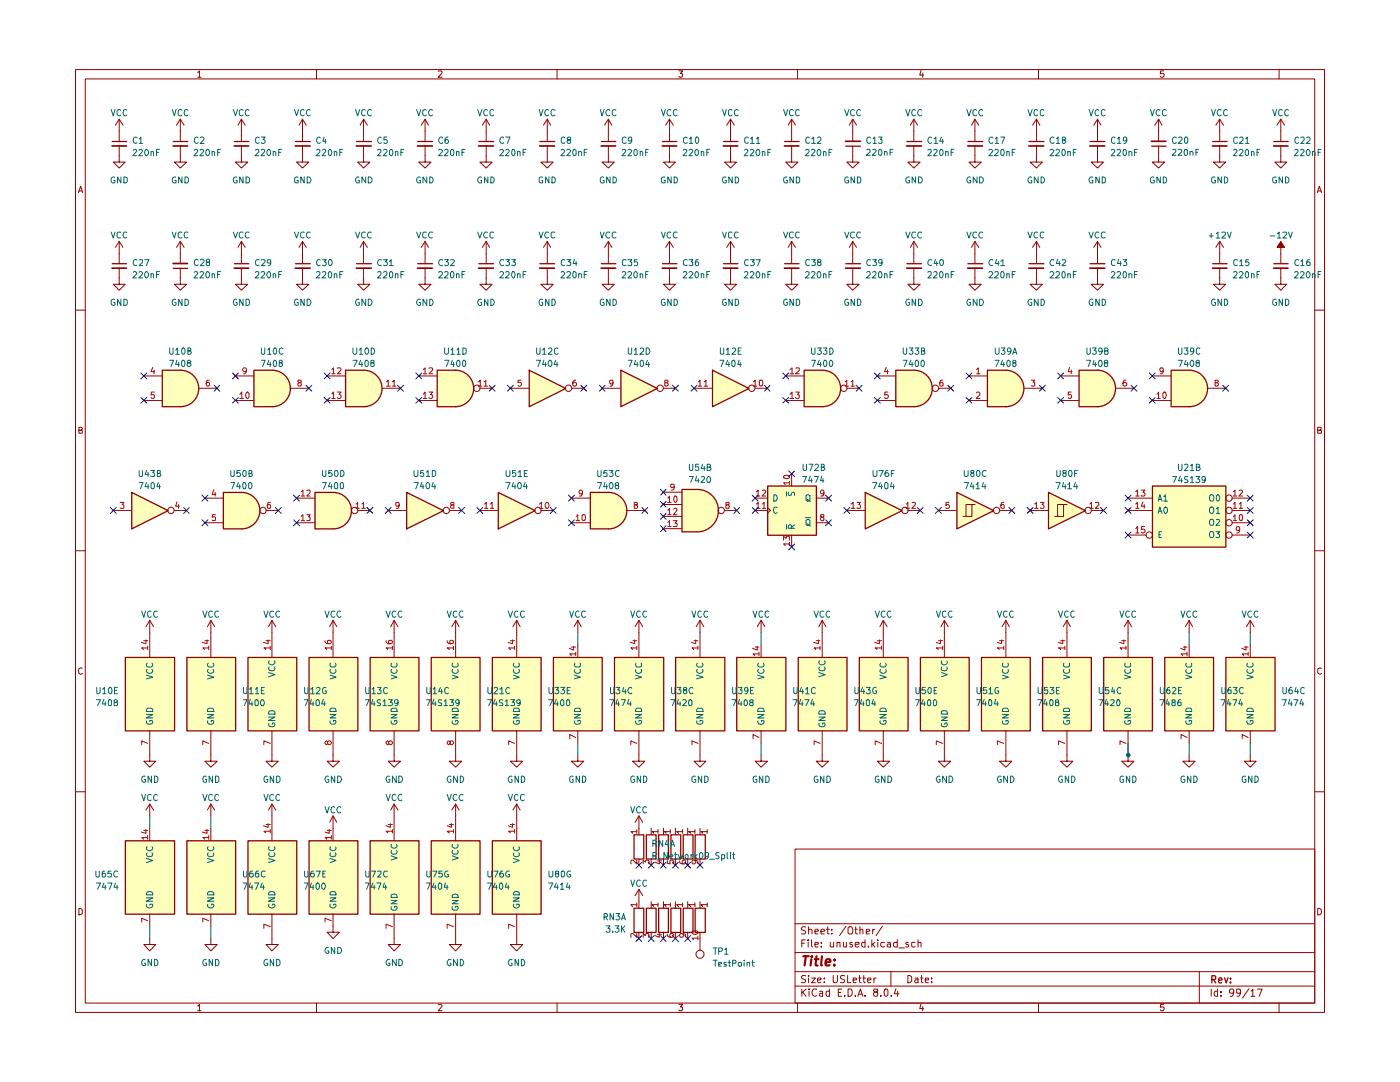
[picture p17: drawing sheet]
<svg xmlns="http://www.w3.org/2000/svg" width="279mm" height="216mm" viewBox="0 0 279 216" stroke-linecap="round" stroke-linejoin="round" font-family="sans-serif">
<g fill="none" stroke="#900000" stroke-width=".2">
<path d="M15.1 13.9h249.2v188.1h-249.2zM17 15.7h245.4v184.5h-245.4zM39.5 14.5l.3-.4v1.3M39.5 15.4h.6M63.2 13.9v1.8M87.5 14.2l.5-.1 .2 .3-.7 1h.7M111.2 13.9v1.8M135.5 14.1h.7l-.4 .5h.3v.7l-.5 .1-.1-.2M159.2 13.9v1.8M183.8 14.1l-.2 .9h.7M184.1 14.6v.8M207.3 13.9v1.8"/>
<path d="M232.2 14.1h-.6v.6l.6-.1 .1 .2v.4l-.2 .2h-.4l-.1-.2M255.3 13.9v1.8M15.7 38.4l.4-1.2 .4 1.2M15.7 38.1h.6M262.9 38.4l.4-1.2 .4 1.2M263.1 38.1h.6M15.1 61.9h1.9M262.4 61.9h1.9M15.7 85.9h.5l.2-.3-.1-.3h-.6v1.1h.6l.1-.5h-.2M263 85.9l.6-.1v-.5h-.6v1.1h.7v-.4v-.1h-.3M15.1 109.9h1.9M262.4 109.9h1.9"/>
<path d="M16.4 133.3a.58 .58 0 0 0-.8 .6 .58 .58 0 0 0 .8 .6v-.1M263.7 133.3h-.3l-.4 .2 .1 .9 .3 .1 .3-.1M15.1 158h1.9M262.4 158h1.9M158.7 169.4h103.7v30.8h-103.7zM15.7 181.3l.6 .1 .1 .2v.7l-.4 .2h-.3zM158.7 196.8h103.7M158.7 193.9h103.7M158.7 190.1h103.7M158.7 184.3h103.7M160 197.4v1.4M160 188.2h.5"/>
<path d="M160.2 198l.7 .8M160.7 187.5h-.7v1.5M160.8 194.7l-.6-.1-.3 .3a.74 .74 0 0 0 .8 .6l.1 .3-.3 .3-.6-.1M160.8 185l-.6-.1-.2 .2v.4l.5 .2 .3 .4-.2 .3h-.7M160.9 197.4l-.9 .7M161.3 187.5v.2M161.3 188v1M161.4 194.6v.2M161.4 185.6l.2-.2 .5 .2v.8M161.4 184.9v1.5M161.4 195.2v.9M161.5 197.4h.1"/>
<path d="M161.5 197.8v1M162 195.2h.7l-.7 .9h.7M162 187.5v1.3l.1 .2M162.6 188.5l.7-.1-.1-.4h-.5l-.1 .2v.6l.2 .2 .4-.1M162.6 185.9l.7-.1-.1-.4h-.4l-.2 .2v.6l.1 .2h.5M163 197.4h-.6a.79 .79 0 0 0-.3 .8 .79 .79 0 0 0 .6 .6l.3-.2M163.2 195.6l.6-.1v-.3h-.6v.1v.7h.6M163.6 197.9h.6v.9M163.8 185.9l.8-.1-.1-.3-.4-.1-.3 .2 .1 .8h.6M163.9 188.8v.2M163.9 188v.2M164.2 198.1l-.6 .2-.1 .2 .2 .3 .5-.1"/>
<path d="M164.5 195.9v.2M164.5 195.2v.1M164.9 185.4h.6M165.2 184.9v1.3l.1 .2h.2M165.5 197.9l-.4-.1-.3 .3 .1 .6h.6M165.5 197.4v1.4M165.7 188v.8l.2 .2 .5-.2M166 186.3v.1M166 185.5v.1M166.3 194.6l.1 1.4a.52 .52 0 0 0 .7-.2v-1.2M166.4 188v1M167 188.1l.6-.1v1"/>
<path d="M167 188v1M167.3 198h.5M168 197.4h-.7v1.4h.7M168.3 188v.8l.3 .2 .3-.2M168.6 198.6v.2M168.6 194.7h-.8a.57 .57 0 0 0 .1 .6 .57 .57 0 0 0 .6 .2l.1 .3a.6 .6 0 0 1-.9 .2M168.8 184.8l-1.2 1.9M168.9 188v1M169.2 194.6v1.5h.6M169.2 197.4h.6a.94 .94 0 0 1-.1 1.4h-.5zM169.2 185.2a.49 .49 0 0 1 .6-.3 .49 .49 0 0 1 .4 .5l-.2 1h-.6l-.2-.2zM170.1 188h-.4l-.1 .3 .4 .2 .2 .3-.2 .2-.4-.1"/>
<path d="M170.3 195.6l.6-.1v-.3h-.6v.1v.7h.6M170.6 185.4h.5M170.7 198.6v.2M170.7 188.5l.7-.1v-.4h-.6l-.1 .2 .1 .7h.6M170.8 184.9v1.3l.1 .2h.2M171.2 198.8l.5-1.4 .5 1.4M171.4 195.2h.5M171.4 198.4h.6M171.5 194.6v1.2l.4 .3M171.6 185.6l.2-.2 .4 .1v.9M171.6 184.9v1.5M172.2 195.2h.5"/>
<path d="M172.4 194.6v1.2l.2 .3h.1M172.6 198.6v.2M172.6 188h-.5l-.1 .3v.4l.2 .3 .4-.1M172.6 187.5v1.5M172.9 185.9l.7-.1-.1-.3h-.6v.9h.6M173.1 195.6l.7-.1-.1-.3h-.5l-.1 .1 .1 .7h.5M173.3 188.8v.2M174 187.5v1.5M174.2 188.4l.4 .6M174.2 185.4v1M174.4 195.2v.9M174.6 185.4l-.4 .3"/>
<path d="M174.6 188l-.6 .6M174.7 198l-.4-.3 .2-.3h.6l.1 .3-.3 .3a.45 .45 0 0 0-.5 .1 .45 .45 0 0 0 0 .5l.1 .1a.44 .44 0 0 0 .6-.1 .44 .44 0 0 0-.2-.6M174.8 195.2h-.2l-.2 .2M175.2 187.5v.2M175.2 188v1M175.8 198.6v.2M176.1 184.8l-1.3 1.9M176.5 197.4h.5l.2 .2v.9l-.3 .3a.99 .99 0 0 1-.4-1.4zM176.5 188h-.6l-.1 .3v.4a.52 .52 0 0 0 .7 .2M177.1 188h.5l.1 1M177.7 188.4h-.5l-.2 .2 .2 .4 .5-.1M177.8 193.9v2.9"/>
<path d="M177.9 198.6v.2M178.8 197.3l-.3 1h.9M179.1 188h-.6l-.2 .3v.4a.52 .52 0 0 0 .8 .2M179.1 187.5v1.5M179.2 197.8v1M179.4 189.1h1.1M181.2 194.6h.3l.4 .4v.7l-.4 .4h-.3zM181.3 188h-.5v.3l.4 .2 .2 .3-.2 .2-.4-.1M182.6 195.2h.5l.1 .9M182.6 188l-.7 .1v.7l.3 .2 .4-.1M183.2 195.5h-.5l-.2 .2 .2 .4 .5-.1M183.2 188.1l.5-.1 .1 1"/>
<path d="M183.2 187.5v1.5M183.7 195.2h.5M183.9 194.6v1.2l.3 .3M184.7 195.6l.6-.1v-.3h-.6v.1v.7h.6M185.9 195.9v.2M185.9 195.2v.1M239.4 193.9v6.3M241.7 197.4v1.4M243 197.9l-.4-.1-.3 .3 .1 .6h.6M243 197.4v1.4M243.7 198.6v.2M243.7 197.9v.1"/>
<path d="M246.2 198l-.2 .2-.6-.1v-.7h.6l.2 .2-.2 1-.5 .2M247.6 198l-.3 .2-.5-.1v-.7h.7l.1 .2-.2 1-.5 .2M249.3 197.3l-1.3 1.8M249.7 197.8l.3-.4v1.4M249.7 198.8h.7M251 197.4h.9l-.6 1.4M263 181.3a.65 .65 0 0 1 .7 .6 .65 .65 0 0 1-.7 .6zM39.5 200.7l.3-.3v1.3M39.5 201.7h.6M63.2 200.2v1.8M87.5 200.5l.5-.1 .2 .3-.7 1h.7M111.2 200.2v1.8"/>
<path d="M135.5 200.4h.7l-.4 .5h.3v.7l-.5 .1-.1-.2M159.2 200.2v1.8M183.8 200.3l-.2 1h.7M184.1 200.8v.9M207.3 200.2v1.8M232.2 200.4h-.6v.6l.6-.1 .1 .2v.3l-.2 .3h-.4l-.1-.2M255.3 200.2v1.8"/>
</g>
<path d="M241.9 195.5l.6-.1 .1-.6-.7-.1v1.4M242.2 195.5l.4 .6M243.2 195.6l.7-.1-.2-.4-.4 .1-.1 .7 .2 .2 .4-.1M244.4 195.1l.3 1 .4-1M245.6 196v.1M245.6 195.2v.2" fill="none" stroke="#900000" stroke-width=".25"/>
<path d="M160.3 190.8h1.1M160.8 190.8l-.2 1.9M161.9 191.4l-.1 1.3M162 190.8v.2M162.6 191.4h.8M162.9 190.8l-.1 1.8 .4 .1M164 190.8l-.1 1.6 .1 .3M164.8 192.1l.9-.2v-.4a.6 .6 0 0 0-.9 .1v1h.8M166.5 192.5v.2M166.6 191.5v.1" fill="none" stroke="#900000" stroke-width=".42"/>
<g fill="#feffba">
<path d="M99.4 98.2l7.4 3.7-7.4 3.6z"/>
<path d="M81.1 98.2l7.4 3.7-7.4 3.6z"/>
<path d="M66.5 98.2a3.6 3.6 0 0 1 3.6 3.7 3.6 3.6 0 0 1-3.6 3.6z"/>
<path d="M62.8 98.2h3.7v7.3h-3.7z"/>
<path d="M48.2 98.2a3.6 3.6 0 0 1 3.6 3.7 3.6 3.6 0 0 1-3.6 3.6z"/>
<path d="M44.5 98.2h3.7v7.3h-3.7z"/>
<path d="M26.2 98.2l7.3 3.7-7.3 3.6z"/>
<path d="M37.3 131.1h9.7v14.7h-9.7z"/>
<path d="M25 131.1h9.8v14.7h-9.8z"/>
<path d="M49.4 131.1h9.8v14.7h-9.8z"/>
<path d="M73.8 131.1h9.8v14.7h-9.8z"/>
<path d="M61.6 131.1h9.8v14.7h-9.8z"/>
<path d="M98.2 131.1h9.7v14.7h-9.7z"/>
<path d="M86 131.1h9.8v14.7h-9.8z"/>
<path d="M54.3 73.8a3.6 3.6 0 0 1 3.6 3.7 3.6 3.6 0 0 1-3.6 3.6z"/>
<path d="M50.6 73.8h3.7v7.3h-3.7z"/>
<path d="M36 73.8a3.6 3.6 0 0 1 3.6 3.7 3.6 3.6 0 0 1-3.6 3.6z"/>
<path d="M32.3 73.8h3.7v7.3h-3.7z"/>
<path d="M25 167.7h9.8v14.7h-9.8z"/>
<path d="M37.3 167.7h9.7v14.7h-9.7z"/>
<path d="M49.4 167.7h9.8v14.7h-9.8z"/>
<path d="M73.8 167.7h9.8v14.7h-9.8z"/>
<path d="M61.6 167.7h9.8v14.7h-9.8z"/>
<path d="M86 167.7h9.8v14.7h-9.8z"/>
<path d="M98.2 167.7h9.7v14.7h-9.7z"/>
<path d="M72.6 73.8a3.6 3.6 0 0 1 3.6 3.7 3.6 3.6 0 0 1-3.6 3.6z"/>
<path d="M68.9 73.8h3.7v7.3h-3.7z"/>
<path d="M90.9 73.8a3.6 3.6 0 0 1 3.6 3.7 3.6 3.6 0 0 1-3.6 3.6z"/>
<path d="M87.2 73.8h3.7v7.3h-3.7z"/>
<path d="M139.1 97.6a4.2 4.2 0 0 1 4.2 4.3 4.2 4.2 0 0 1-4.2 4.2z"/>
<path d="M136.1 97.6h3v8.5h-3z"/>
<path d="M123.9 73.8l7.2 3.7-7.2 3.6z"/>
<path d="M105.6 73.8l7.3 3.7-7.3 3.6z"/>
<path d="M121.4 98.2a3.6 3.6 0 0 1 3.7 3.7 3.6 3.6 0 0 1-3.7 3.6z"/>
<path d="M117.8 98.2h3.6v7.3h-3.6z"/>
<path d="M182.4 73.8a3.6 3.6 0 0 1 3.6 3.7 3.6 3.6 0 0 1-3.6 3.6z"/>
<path d="M178.7 73.8h3.7v7.3h-3.7z"/>
<path d="M142.2 73.8l7.2 3.7-7.2 3.6z"/>
<path d="M164.1 73.8a3.6 3.6 0 0 1 3.6 3.7 3.6 3.6 0 0 1-3.6 3.6z"/>
<path d="M160.4 73.8h3.7v7.3h-3.7z"/>
<path d="M232.4 131.1h9.7v14.7h-9.7z"/>
<path d="M230 96.9h14.6v12.2h-14.6z"/>
<path d="M220.2 131.1h9.8v14.7h-9.8z"/>
<path d="M244.6 131.1h9.8v14.7h-9.8z"/>
<path d="M200.7 73.8a3.6 3.6 0 0 1 3.6 3.7 3.6 3.6 0 0 1-3.6 3.6z"/>
<path d="M197 73.8h3.7v7.3h-3.7z"/>
<path d="M237.3 73.8a3.6 3.6 0 0 1 3.7 3.7 3.6 3.6 0 0 1-3.7 3.6z"/>
<path d="M233.7 73.8h3.6v7.3h-3.6z"/>
<path d="M219 73.8a3.6 3.6 0 0 1 3.6 3.7 3.6 3.6 0 0 1-3.6 3.6z"/>
<path d="M215.3 73.8h3.7v7.3h-3.7z"/>
<path d="M190.9 98.2l7.4 3.7-7.4 3.6z"/>
<path d="M209.2 98.2l7.4 3.7-7.4 3.6z"/>
<path d="M134.8 131.1h9.8v14.7h-9.8z"/>
<path d="M147 131.1h9.8v14.7h-9.8z"/>
<path d="M208 131.1h9.8v14.7h-9.8z"/>
<path d="M195.8 131.1h9.8v14.7h-9.8z"/>
<path d="M183.6 131.1h9.8v14.7h-9.8z"/>
<path d="M171.4 131.1h9.8v14.7h-9.8z"/>
<path d="M159.3 131.1h9.7v14.7h-9.7z"/>
<path d="M153.2 96.9h9.7v9.9h-9.7z"/>
<path d="M172.6 98.2l7.4 3.7-7.4 3.6z"/>
<path d="M122.6 131.1h9.8v14.7h-9.8z"/>
<path d="M110.4 131.1h9.7v14.7h-9.7z"/>
</g>
<g fill="none" stroke="#900000" stroke-width=".25">
<path d="M22.4 28.2h2.9M34.6 28.2h2.9M46.8 28.2h2.9M59 28.2h2.9M71.2 28.2h2.9M83.4 28.2h2.9M95.5 28.2h3M107.7 28.2h3M120 28.2h2.9M132.2 28.2h2.9M144.4 28.2h2.9M156.6 28.2h2.9"/>
<path d="M168.8 29.2h2.9M181 28.2h2.9M193.2 28.2h2.9M205.4 28.2h2.9M217.6 28.2h2.9M229.8 29.2h2.9M242 28.2h2.9M254.2 28.2h2.9M22.4 52.6h2.9M34.6 53.6h2.9M46.8 52.6h2.9M59 52.6h2.9"/>
<path d="M71.2 52.6h2.9M83.4 52.6h2.9M95.5 52.6h3M107.7 52.6h3M120 52.6h2.9M132.2 52.6h2.9M144.4 52.6h2.9M156.6 52.6h2.9M168.8 52.6h2.9M181 52.6h2.9M193.2 52.6h2.9M205.4 52.6h2.9"/>
<path d="M242 52.6h2.9M254.2 52.6h2.9M32.4 73.9h3.6a3.6 3.6 0 0 1 3.7 3.6 3.6 3.6 0 0 1-3.7 3.7h-3.6zM50.7 73.9h3.6a3.6 3.6 0 0 1 3.7 3.6 3.6 3.6 0 0 1-3.7 3.7h-3.6zM69 73.9h3.6a3.6 3.6 0 0 1 3.6 3.6 3.6 3.6 0 0 1-3.6 3.7h-3.6zM90.9 73.9a3.6 3.6 0 0 1 3.6 3.6 3.6 3.6 0 0 1-3.6 3.7M91 73.9h-3.8v7.3h3.8M105.6 73.9l7.3 3.6-7.3 3.7zM123.9 73.9l7.3 3.6-7.3 3.7zM142.2 73.9l7.3 3.6-7.3 3.7zM160.5 73.9h3.6a3.6 3.6 0 0 1 3.7 3.6 3.6 3.6 0 0 1-3.7 3.7h-3.6zM182.4 73.9h-3.6v7.3h3.6"/>
<path d="M182.4 73.9a3.6 3.6 0 0 1 3.7 3.6 3.6 3.6 0 0 1-3.7 3.7M200.7 73.9a3.6 3.6 0 0 1 3.6 3.6 3.6 3.6 0 0 1-3.6 3.7M200.8 73.9h-3.7v7.3h3.7M26.3 98.3l7.3 3.6-7.3 3.6zM48.2 98.3h-3.6v7.2h3.6M48.2 98.3a3.6 3.6 0 0 1 3.7 3.6 3.6 3.6 0 0 1-3.7 3.6M62.9 98.3h3.6a3.6 3.6 0 0 1 3.6 3.6 3.6 3.6 0 0 1-3.6 3.6h-3.6zM81.2 98.3l7.3 3.6-7.3 3.6zM99.4 98.3l7.4 3.6-7.4 3.6zM121.5 98.3h-3.7v7.2h3.7M121.5 98.3a3.6 3.6 0 0 1 3.6 3.6 3.6 3.6 0 0 1-3.6 3.6M136.1 97.7h3.1a4.2 4.2 0 0 1 4.2 4.2 4.2 4.2 0 0 1-4.2 4.2h-3.1z"/>
<path d="M230 97h14.6v12.2h-14.6zM25 131.2h9.8v14.6h-9.8zM37.3 131.2h9.7v14.6h-9.7zM49.5 131.2h9.7v14.6h-9.7zM61.7 131.2h9.7v14.6h-9.7zM73.9 131.2h9.7v14.6h-9.7zM86.1 131.2h9.7v14.6h-9.7zM98.3 131.2h9.7v14.6h-9.7zM220.3 131.2h9.7v14.6h-9.7zM232.5 131.2h9.7v14.6h-9.7zM244.6 131.2h9.9v14.6h-9.9zM25 167.8h9.8v14.6h-9.8z"/>
<path d="M37.3 167.8h9.7v14.6h-9.7zM49.5 167.8h9.7v14.6h-9.7zM61.7 167.8h9.7v14.6h-9.7zM73.9 167.8h9.7v14.6h-9.7zM86.1 167.8h9.7v14.6h-9.7zM98.3 167.8h9.7v14.6h-9.7zM126.5 166.6h2v4.8h-2zM129 166.6h1.9v4.8h-1.9zM131.4 166.6h2v4.8h-2zM133.9 166.6h1.9v4.8h-1.9zM136.4 166.6h1.9v4.8h-1.9zM138.7 166.6h2.1v4.8h-2.1z"/>
<path d="M126.5 181.2h2v4.9h-2zM129 181.2h1.9v4.9h-1.9zM131.4 181.2h2v4.9h-2zM133.9 181.2h1.9v4.9h-1.9zM136.4 181.2h1.9v4.9h-1.9zM138.7 181.2h2.1v4.9h-2.1z"/>
</g>
<g fill="none" stroke="#900000" stroke-width=".2">
<path d="M23.8 29.1v3.2h-1.2l1.2 1.2 1.2-1.2h-1.2M23.8 23.8v4.4M23.8 23.8l.8 1.2M23.8 23.8l-.8 1.2M36 29.1v3.2h-1.2l1.2 1.2 1.3-1.2h-1.3M36 23.8v4.4M36 23.8l.7 1.2M36 23.8l-.8 1.2M48.2 29.1v3.2h-1.2l1.2 1.2 1.2-1.2h-1.2M48.2 23.8l.7 1.2M48.2 23.8v4.4M48.2 23.8l-.7 1.2"/>
<path d="M60.4 29.1v3.2h-1.2l1.2 1.2 1.2-1.2h-1.2M60.4 23.8l.7 1.2M60.4 23.8v4.4M60.4 23.8l-.7 1.2M72.6 29.1v3.2h1.2l-1.2 1.2-1.2-1.2h1.2M72.6 23.8l-.7 1.2M72.6 23.8v4.4M72.6 23.8l.7 1.2M84.8 29.1v3.2h1.2l-1.2 1.2-1.2-1.2h1.2M84.8 23.8l-.7 1.2M84.8 23.8v4.4M84.8 23.8l.7 1.2"/>
<path d="M97 29.1v3.2h-1.2l1.2 1.2 1.2-1.2h-1.2M97 23.8v4.4M97 23.8l.7 1.2M97 23.8l-.7 1.2M109.2 29.1v3.2h-1.3l1.3 1.2 1.2-1.2h-1.2M109.2 23.8v4.4M109.2 23.8l.7 1.2M109.2 23.8l-.7 1.2M121.4 29.1v3.2h-1.3l1.3 1.2 1.2-1.2h-1.2M121.4 23.8l.7 1.2M121.4 23.8v4.4M121.4 23.8l-.8 1.2"/>
<path d="M133.6 29.1v3.2h-1.2l1.2 1.2 1.2-1.2h-1.2M133.6 23.8l.8 1.2M133.6 23.8v4.4M133.6 23.8l-.8 1.2M145.8 29.1v3.2h1.2l-1.2 1.2-1.2-1.2h1.2M145.8 23.8v4.4M145.8 23.8l-.8 1.2M145.8 23.8l.8 1.2M158 29.1v3.2h-1.2l1.2 1.2 1.3-1.2h-1.3M158 23.8v4.4M158 23.8l.7 1.2M158 23.8l-.7 1.2"/>
<path d="M170.2 29.1v3.2h-1.2l1.2 1.2 1.2-1.2h-1.2M170.2 23.8v4.4M170.2 23.8l.7 1.2M170.2 23.8l-.7 1.2M182.4 29.1v3.2h-1.2l1.2 1.2 1.2-1.2h-1.2M182.4 23.8v4.4M182.4 23.8l.7 1.2M182.4 23.8l-.7 1.2M194.6 23.8v4.4M194.6 29.1v2M194.6 23.8l-.7 1.2M194.6 23.8l.7 1.2"/>
<path d="M206.8 23.8v4.4M206.8 29.1v2M206.8 23.8l-.7 1.2M206.8 23.8l.7 1.2M219 23.8l-.7 1.2M219 23.8v4.4M219 29.1v2M219 23.8l.7 1.2M231.2 29.1v3.2h1.2l-1.2 1.2-1.2-1.2h1.2M231.2 23.8v4.4M231.2 23.8l-.7 1.2M231.2 23.8l.7 1.2"/>
<path d="M243.4 29.1v3.2h-1.3l1.3 1.2 1.2-1.2h-1.2M243.4 23.8l.8 1.2M243.4 23.8v4.4M243.4 23.8l-.7 1.2M255.6 29.1v3.2h-1.2l1.2 1.2 1.2-1.2h-1.2M255.6 23.8l.8 1.2M255.6 23.8v4.4M255.6 23.8l-.8 1.2M23.8 53.5v3.2h-1.2l1.2 1.2 1.2-1.2h-1.2M23.8 48.2v4.4M23.8 48.2l.8 1.2M23.8 48.2l-.8 1.2"/>
<path d="M36 53.5v3.2h1.3l-1.3 1.2-1.2-1.2h1.2M36 48.2v4.4M36 48.2l-.8 1.2M36 48.2l.7 1.2M48.2 53.5v3.2h-1.2l1.2 1.2 1.2-1.2h-1.2M48.2 48.2v4.4M48.2 48.2l.7 1.2M48.2 48.2l-.7 1.2M60.4 53.5v3.2h-1.2l1.2 1.2 1.2-1.2h-1.2M60.4 48.2v4.4M60.4 48.2l.7 1.2M60.4 48.2l-.7 1.2"/>
<path d="M72.6 53.5v3.2h-1.2l1.2 1.2 1.2-1.2h-1.2M72.6 48.2v4.4M72.6 48.2l.7 1.2M72.6 48.2l-.7 1.2M84.8 53.5v3.2h-1.2l1.2 1.2 1.2-1.2h-1.2M84.8 48.2v4.4M84.8 48.2l.7 1.2M84.8 48.2l-.7 1.2M97 53.5v3.2h-1.2l1.2 1.2 1.2-1.2h-1.2M97 48.2l.7 1.2M97 48.2v4.4M97 48.2l-.7 1.2"/>
<path d="M109.2 53.5v3.2h1.2l-1.2 1.2-1.3-1.2h1.3M109.2 48.2v4.4M109.2 48.2l-.7 1.2M109.2 48.2l.7 1.2M121.4 53.5v3.2h1.2l-1.2 1.2-1.3-1.2h1.3M121.4 48.2v4.4M121.4 48.2l-.8 1.2M121.4 48.2l.7 1.2M133.6 53.5v3.2h1.2l-1.2 1.2-1.2-1.2h1.2M133.6 48.2v4.4M133.6 48.2l-.8 1.2M133.6 48.2l.8 1.2"/>
<path d="M145.8 53.5v3.2h1.2l-1.2 1.2-1.2-1.2h1.2M145.8 48.2v4.4M145.8 48.2l-.8 1.2M145.8 48.2l.8 1.2M158 53.5v3.2h1.3l-1.3 1.2-1.2-1.2h1.2M158 48.2l-.7 1.2M158 48.2v4.4M158 48.2l.7 1.2M170.2 53.5v3.2h1.2l-1.2 1.2-1.2-1.2h1.2M170.2 48.2l-.7 1.2M170.2 48.2v4.4M170.2 48.2l.7 1.2"/>
<path d="M182.4 53.5v3.2h1.2l-1.2 1.2-1.2-1.2h1.2M182.4 48.2l-.7 1.2M182.4 48.2v4.4M182.4 48.2l.7 1.2M194.6 53.5v3.2h1.2l-1.2 1.2-1.2-1.2h1.2M194.6 50.6v2M206.8 53.5v3.2h1.2l-1.2 1.2-1.2-1.2h1.2M206.8 50.6v2M243.4 53.5v3.2h1.2l-1.2 1.2-1.3-1.2h1.3M243.4 48.2v4.4M243.4 48.2l-.7 1.2M243.4 48.2l.8 1.2"/>
<path d="M255.6 49.4h-.8l.8-1.2 .8 1.2h-.8v3.2M255.6 53.5v2M28.7 79.9h3.6M28.7 75h3.6M39.6 77.5h3.7M47 79.9h3.6M47 75h3.6M57.9 77.5h3.7M65.3 79.9h3.6M65.3 75h3.6M76.3 77.5h3.6M83.6 79.9h3.6"/>
<path d="M83.6 75h3.6M95.8 77.5h2.4M101.9 77.5h3.7M114 77.5h2.5M120.1 77.5h3.8M132.4 77.5h2.4M138.5 77.5h3.7M150.7 77.5h2.5M156.8 79.9h3.6M156.8 75h3.6M169 77.5h2.4M175.1 79.9h3.6"/>
<path d="M175.1 75h3.6M187.3 77.5h2.4M193.4 79.9h3.6M193.4 75h3.6M204.4 77.5h3.6M40.9 99.4h3.6M59.2 99.4h3.6M114 99.4h3.8M132.4 98.2h3.7M225.1 99.4h4.9M245.9 99.4h3.6M22.6 101.9h3.6"/>
<path d="M34.8 101.9h2.5M40.9 104.3h3.6M53.1 101.9h2.4M59.2 104.3h3.6M71.4 101.9h2.4M77.5 101.9h3.6M89.7 101.9h2.4M95.8 101.9h3.6M107.9 101.9h2.5M114 104.3h3.8M125.1 101.9h3.6M132.4 100.7h3.7"/>
<path d="M132.4 103h3.7M132.4 105.5h3.7M144.6 101.9h2.4M225.1 101.9h4.9M225.1 106.8h3.7M245.9 101.9h3.6M245.9 104.3h3.6M245.9 106.8h3.6M29.9 123.8l.7 1.3M29.9 123.8v7.3M29.9 123.8l-.8 1.3M42.1 123.8v7.3"/>
<path d="M42.1 123.8l.7 1.3M42.1 123.8l-.7 1.3M54.3 123.8l.7 1.3M54.3 123.8v7.3M54.3 123.8l-.7 1.3M66.5 123.8l-.7 1.3M66.5 123.8v7.3M66.5 123.8l.7 1.3M78.7 123.8v7.3M78.7 123.8l-.7 1.3M78.7 123.8l.7 1.3M90.9 123.8l-.7 1.3"/>
<path d="M90.9 123.8v7.3M90.9 123.8l.7 1.3M103.1 123.8v7.3M103.1 123.8l.7 1.3M103.1 123.8l-.7 1.3M115.3 123.8l.7 1.3M115.3 123.8v2.4M115.3 123.8l-.7 1.3M127.5 123.8v2.4M127.5 123.8l.8 1.3M127.5 123.8l-.8 1.3M139.7 123.8v2.4"/>
<path d="M139.7 123.8l.8 1.3M139.7 123.8l-.8 1.3M151.9 123.8l.8 1.3M151.9 123.8v2.4M151.9 123.8l-.8 1.3M212.9 123.8l-.7 1.3M212.9 123.8v2.4M212.9 123.8l.7 1.3M225.1 123.8l.7 1.3M225.1 123.8v7.3M225.1 123.8l-.7 1.3M237.3 123.8l-.7 1.3"/>
<path d="M237.3 123.8v2.4M237.3 128.7v2.4M237.3 123.8l.7 1.3M249.5 123.8l-.7 1.3M249.5 123.8v2.4M249.5 128.7v2.4M249.5 123.8l.8 1.3M29.9 145.8v6.1h-1.2l1.2 1.2 1.2-1.2h-1.2M42.1 145.8v6.1h-1.2l1.2 1.2 1.2-1.2h-1.2M54.3 145.8v6.1h-1.2l1.2 1.2 1.2-1.2h-1.2M66.5 145.8v6.1h1.2l-1.2 1.2-1.2-1.2h1.2M78.7 145.8v6.1h1.2l-1.2 1.2-1.2-1.2h1.2"/>
<path d="M90.9 145.8v6.1h1.2l-1.2 1.2-1.2-1.2h1.2M103.1 145.8v4.8M212.9 150.6v1.3h1.2l-1.2 1.2-1.2-1.2h1.2M225.1 145.8v6.1h-1.2l1.2 1.2 1.2-1.2h-1.2M237.3 150.6v1.3h1.2l-1.2 1.2-1.2-1.2h1.2M237.3 145.8v2.5M249.5 150.6v1.3h1.2l-1.2 1.2-1.2-1.2h1.2M249.5 145.8v2.5M29.9 160.4v2.4M29.9 165.3v2.4M29.9 160.4l-.8 1.2M29.9 160.4l.7 1.2"/>
<path d="M42.1 160.4v2.4M42.1 165.3v2.4M42.1 160.4l.7 1.2M42.1 160.4l-.7 1.2M54.3 160.4v7.3M54.3 160.4l.7 1.2M54.3 160.4l-.7 1.2M66.5 162.8v4.9M66.5 162.8l.7 1.3M66.5 162.8l-.7 1.3M78.7 160.4v7.3M78.7 160.4l.7 1.2"/>
<path d="M78.7 160.4l-.7 1.2M90.9 160.4v7.3M90.9 160.4l.7 1.2M90.9 160.4l-.7 1.2M103.1 160.4v7.3M103.1 160.4l-.7 1.2M103.1 160.4l.7 1.2M127.5 162.8l-.8 1.3M127.5 162.8v3.7M127.5 171.4v1.2M127.5 177.5v3.7M127.5 162.8l.8 1.3"/>
<path d="M127.5 177.5l-.8 1.2M127.5 177.5l.8 1.2M130 165.3v1.2M130 171.4v1.2M130 179.9v1.3M131.3 165.9h-1.2l.4 .4M131.3 165.5v.8M132.4 165.3v1.2M132.4 171.4v1.2M132.4 179.9v1.3M133.8 165.9h-1.2l.3 .4M133.8 165.5v.8"/>
<path d="M134.8 165.3v1.2M134.8 171.4v1.2M134.8 179.9v1.3M136.2 165.9h-1.2l.4 .4M136.2 165.5v.8M137.2 165.3v1.2M137.2 171.4v1.2M137.2 179.9v1.3M138.7 165.9h-1.3l.4 .4M138.7 165.5v.8M139.7 165.3v1.2M139.7 171.4v1.2"/>
<path d="M139.7 179.9v1.3M141.1 165.9h-1.2l.3 .2v.2M141.1 165.5v.8M29.9 187.3v1.2h1.2l-1.2 1.2-1.2-1.2h1.2M29.9 182.4v2.4M42.1 187.3v1.2h-1.2l1.2 1.2 1.2-1.2h-1.2M42.1 182.4v2.4M54.3 182.4v6.1h-1.2l1.2 1.2 1.2-1.2h-1.2M66.5 182.4v3.6h-1.2l1.2 1.3 1.2-1.3h-1.2M78.7 182.4v6.1h-1.2l1.2 1.2 1.2-1.2h-1.2M90.9 182.4v6.1h-1.2l1.2 1.2 1.2-1.2h-1.2M103.1 182.4v6.1h1.2l-1.2 1.2-1.2-1.2h1.2"/>
<path d="M127.5 186v1.3M130 186v1.3M131.3 180.5h-1.2l.4 .4M131.3 180.2v.7M132.4 186v1.3M133.8 180.5h-1.2l.3 .4M133.8 180.2v.7M134.8 186v1.3M136.2 180.5h-1.2l.4 .4M136.2 180.2v.7M137.2 186v1.3M138.7 180.5h-1.3l.4 .4"/>
<path d="M138.7 180.2v.7M139.7 186v3.7M141.1 180.5h-1.2l.3 .3v.1M141.1 180.2v.7"/>
<circle cx="95.2" cy="77.5" r=".64"/>
<circle cx="113.5" cy="77.5" r=".64"/>
<circle cx="131.7" cy="77.5" r=".64"/>
<circle cx="150" cy="77.5" r=".64"/>
<circle cx="168.4" cy="77.5" r=".64"/>
<circle cx="186.7" cy="77.5" r=".64"/>
<circle cx="245.3" cy="99.4" r=".64"/>
<circle cx="34.1" cy="101.9" r=".64"/>
<circle cx="52.5" cy="101.9" r=".64"/>
<circle cx="70.8" cy="101.9" r=".64"/>
<circle cx="89.1" cy="101.9" r=".64"/>
<circle cx="107.4" cy="101.9" r=".64"/>
<circle cx="143.9" cy="101.9" r=".64"/>
<circle cx="229.4" cy="106.8" r=".64"/>
<circle cx="245.3" cy="106.8" r=".64"/>
<circle cx="245.3" cy="104.3" r=".64"/>
<circle cx="245.3" cy="101.9" r=".64"/>
<circle cx="139.7" cy="190.4" r=".8"/>
</g>
<g fill="none" stroke="#b90000" stroke-width=".2">
<path d="M30.5 73.3l-.4 .9h.8M30.7 73.8v.8M30.8 78.2h-.6l-.1 .6h.7v.5l-.2 .2h-.3l-.2-.2M41.7 75.9h-.4l-.2 .9a.35 .35 0 0 0 .4 .3 .35 .35 0 0 0 .3-.3v-.3a.35 .35 0 0 0-.3-.2 .35 .35 0 0 0-.4 .2M47.8 78.7l.5-.5v1.3M47.8 79.5h.8M49.2 78.3l.2-.1 .3 .3v.7l-.3 .3a.71 .71 0 0 1-.2-1.2zM49.2 73.9l-.3 .3h-.2l-.3-.3 .2-.5 .5 .1a.78 .78 0 0 1-.3 1.1h-.2M59.7 76.4l-.3-.3 .1-.2h.5v.4l-.5 .1a.42 .42 0 0 0 0 .6 .42 .42 0 0 0 .6 0v-.5l-.2-.1M66.2 73.7l.3-.3v1.2M66.2 78.7l.3-.5v1.3M66.2 79.5h.7"/>
<path d="M66.2 74.6h.7M67.3 73.5l.6-.1 .2 .3-.8 .9h.8M67.3 78.2h.8l-.5 .5 .4 .1 .1 .4-.3 .3h-.3l-.2-.2M77.1 76.2l.4-.3v1.1M77.1 77h.8M78.3 76.2l.4-.3v1.1M78.3 77h.7M84.5 73.7l.3-.3v1.2M84.5 78.7l.3-.5v1.3M84.5 79.5h.7M84.5 74.6h.7M85.6 73.5l.6-.1 .2 .3-.8 .9h.8"/>
<path d="M85.6 78.2h.8l-.5 .5 .4 .1 .1 .4-.3 .3h-.3l-.2-.2M95.4 76.2l.4-.3v1.1M95.4 77h.8M96.6 76.2l.3-.3v1.1M96.6 77h.7M104 75.9h-.6v.5l.4-.1 .3 .2-.1 .5h-.6M114.9 75.9a.55 .55 0 0 0-.6 .5l.1 .6a.42 .42 0 0 0 .5-.1 .42 .42 0 0 0 .1-.5l-.4-.1-.3 .2M122.3 76.4l-.2 .2-.3-.1v-.6h.5v.1l-.1 1h-.4M132.8 76.4l-.1-.5h.5l.1 .2-.2 .3-.4 .1v.5h.1h.3l.2-.2v-.3l-.2-.1M139.4 76.2l.3-.3v1.1M139.4 77h.6M140.5 76.2l.4-.3v1.1"/>
<path d="M140.5 77h.7M150.4 76.2l.3-.3v1.1M150.4 77h.6M151.6 76l.1-.1h.4a.77 .77 0 0 1-.2 1.1l-.3-.2zM157.6 73.7l.5-.3v1.2M157.6 78.7l.5-.5v1.3M157.6 79.5h.8M157.6 74.6h.8M158.7 78.2h.8l-.3 .5 .3 .1v.5l-.2 .2h-.4l-.2-.2M158.8 73.5l.6-.1 .1 .5-.8 .7h.8M168.7 76.2l.3-.3v1.1M168.7 77h.6"/>
<path d="M169.8 76.2l.4-.3v1.1M169.8 77h.7M176.9 73.3l-.4 .9h.8M177.1 73.8v.8M177.2 78.2h-.6l-.1 .6h.7l.1 .4-.3 .3h-.3l-.2-.2M188.1 75.9h-.4l-.2 .9 .3 .2h.4v-.6l-.4-.1-.3 .2M194.9 73.7l.3-.3v1.2M194.9 78.4l.4-.2 .3 .5-.8 .8h.8M194.9 74.6h.7M205.8 75.9h.7l-.3 .4 .3 .1v.6h-.7M42.7 97.7l-.4 .9h.8M42.9 98.2v.8"/>
<path d="M60.1 98.1l.4-.3v1.2M60.1 99h.7M61.2 97.9h.7v.4l-.7 .7h.7M116.2 98.3a.35 .35 0 0 1-.3 .3 .35 .35 0 0 1-.3-.3v-.3a.35 .35 0 0 1 .3-.2 .35 .35 0 0 1 .3 .2l-.1 .9-.4 .1M133.3 99.4l.3-.4v1.2M134.5 97.1v.2h-.6v-.7l.6 .1v.8l-.3 .3h-.3M134.7 99a.68 .68 0 0 1 .4 .6 .68 .68 0 0 1-.4 .6l-.2-.5v-.6zM226.7 98.1l.3-.3v1.2M226.7 99h.6M227.8 97.8h.7l-.4 .4 .4 .3v.3l-.2 .2-.5-.1M246.1 98.1l.4-.3v1.2M246.1 99h.7"/>
<path d="M247.3 97.9l.4-.1 .3 .3-.8 .9h.8M24 100.2h.7l-.3 .5 .3 .1v.5h-.7M35.3 100.2l-.2 .8h.7M35.6 100.7v.7M43 102.7h-.6l-.1 .5h.7v.6h-.7M53.9 100.2h-.3l-.3 .6 .1 .6h.5a.43 .43 0 0 0 .1-.5 .43 .43 0 0 0-.6-.1l-.1 .1M60.1 103l.4-.3v1.2M60.1 103.9h.7M61.2 102.7h.7l-.3 .4 .3 .1v.6h-.7M71 100.6l.4-.4v1.2M71 101.4h.7M72.2 100.6l.4-.4v1.2"/>
<path d="M72.2 101.4h.7M79.7 100.8l-.3 .2h-.2l-.2-.2v-.5l.5-.1 .2 .3-.2 .8-.4 .1M90.2 100.8l-.3-.3 .2-.3h.4l.1 .5a.48 .48 0 0 0-.5 .2 .48 .48 0 0 0 0 .5l.5-.1v-.5h-.2M96.7 100.6l.3-.4v1.2M96.7 101.4h.7M97.9 100.6l.3-.4v1.2M97.9 101.4h.7M107.7 100.6l.3-.4v1.2M107.7 101.4h.7M109 100.2h.3a.78 .78 0 0 1 0 1.2h-.3a1.05 1.05 0 0 1 0-1.2zM115 103l.3-.3v1.2M115 103.9h.7"/>
<path d="M116.2 102.9l.1-.2h.4a.86 .86 0 0 1-.1 1.2l-.4-.1v-.2zM126.7 100.8l-.1-.1v-.4l.5-.1 .2 .3-.1 .2-.6 .1 .1 .6 .5-.1 .1-.3-.3-.2M133.3 101.8h.1l.2-.4v1.3M133.3 104.2l.3-.3v1.2M133.3 100.2h.6M133.3 102.7h.6M133.3 105.1h.6M134.4 103.9h.7l-.4 .5h.3v.7l-.6-.1M134.5 101.6l.4-.2 .2 .4-.7 .9h.7M145 100.8l-.1-.1v-.4l.6-.1v.5l-.6 .1v.6l.6-.1a.36 .36 0 0 0-.2-.5M226.7 100.6l.3-.4v1.2M226.7 105.5l.3-.4v1.2"/>
<path d="M226.7 101.4h.6M226.7 106.3h.6M228.1 100.2l-.3 .8h.7M228.3 100.7v.7M228.4 105.1h-.6v.6h.6l.1 .4-.2 .2h-.4l-.1-.1M246.1 103l.4-.3v1.2M246.1 100.6l.4-.4v1.2M246.1 101.4h.7M246.1 103.9h.7M247.3 100.6l.3-.4v1.2M247.3 101.4h.7M247.4 102.8l.4-.1a.86 .86 0 0 1-.1 1.2l-.3-.1z"/>
<path d="M247.4 105.7l-.1 .1h-.5v-.6l.4-.1 .2 .1v.8l-.2 .3h-.4M28.7 127.8h.8M29.1 127.7v.7l-.9-.2M29.5 129.3h-1.2l.3 .3M29.5 128.9v.7M40.9 127.8h.8M41.3 127.7v.7l-.9-.2M41.7 129.3h-1.2l.3 .3M41.7 128.9v.7M53.1 127.8h.8M53.5 127.7v.7l-.9-.2M53.9 129.3h-1.2l.3 .3"/>
<path d="M53.9 128.9v.7M64.9 127.8v.3l.3 .3h.8l.1-.2-.1-.4h-.6v.6h.1M66.1 129.3h-1.2l.3 .3M66.1 128.9v.7M77 127.8v.3l.4 .3h.8a.43 .43 0 0 0-.1-.6 .43 .43 0 0 0-.5 0v.6h.2M78.3 129.3h-1.3l.4 .3M78.3 128.9v.7M89.2 127.8v.3l.4 .3h.7l.2-.4-.1-.2h-.4a.35 .35 0 0 0-.3 .3 .35 .35 0 0 0 .3 .3M90.5 129.3h-1.3l.5 .3M90.5 128.9v.7M101.9 127.8h.8M102.3 127.7v.7l-.9-.2"/>
<path d="M102.7 129.3h-1.2l.4 .3M102.7 128.9v.7M223.9 127.8h.8M224.3 127.7v.7l-.9-.2M224.7 129.3h-1.2l.4 .3M224.7 128.9v.7M236.1 129.1h.8M236.5 128.9v.8l-.9-.3M236.9 130.5h-1.2l.4 .3M236.9 130.1v.7M248.3 129.1h.8M248.7 128.9v.8l-.9-.3"/>
<path d="M249.1 130.5h-1.2l.3 .3M249.1 130.1v.7M29.5 148.3l-1.2-.5v.8M41.7 148.3l-1.2-.5v.8M53.9 148.3l-1.2-.5v.8M65.4 148.1l.2-.3h.3l.2 .3v.2l-.2 .3h-.3l-.2-.3v-.3l-.3-.2-.2 .3v.2l.2 .3 .3-.3M77.6 148.1l.2-.3h.3l.2 .3v.2l-.2 .3h-.3l-.2-.3v-.3l-.3-.2-.3 .3v.2l.3 .3 .3-.3M89.8 148.1l.2-.3h.3l.2 .3v.2l-.2 .3-.5-.2v-.3l-.2-.3-.4 .3v.2l.3 .3 .3-.3M102.7 148.3l-1.2-.5v.8M224.7 148.3l-1.2-.5v.8M236.9 147.2l-1.2-.6v.8M249.1 147.2l-1.2-.6v.8"/>
<path d="M28.7 165.7h.8M29.1 165.5v.8l-.9-.3M29.5 167.1h-1.2l.3 .4M29.5 166.7v.8M40.9 165.7h.8M41.3 165.5v.8l-.9-.3M41.7 167.1h-1.2l.3 .4M41.7 166.7v.8M53.1 164.5h.8M53.5 164.3v.8l-.9-.3M53.9 165.9h-1.2l.3 .3M53.9 165.5v.7"/>
<path d="M65.3 165.7h.8M65.7 165.5v.8l-.8-.3M66.1 167.1h-1.2l.3 .2v.2M66.1 166.7v.8M77.5 164.5h.8M77.9 164.3v.8l-.9-.3M78.3 165.9h-1.3l.4 .3M78.3 165.5v.7M89.7 164.5h.8M90.1 164.3v.8l-.9-.3M90.5 165.9h-1.3l.5 .3M90.5 165.5v.7"/>
<path d="M101.9 164.5h.8M102.3 164.3v.8l-.9-.3M102.7 165.9h-1.2l.4 .3M102.7 165.5v.7M127.1 165.9h-1.2l.3 .4M127.1 171.6v.8l-.9-.8-.3 .2 .1 .6M127.1 165.5v.8M128.4 172.4v-.8l.4 .4 .1-.3 .1-.1 .5 .1v.7M131.1 171.8h.9M131.6 171.6v.8l-.9-.4M133.2 171.7v.6l.6 .1-.1-.6 .2-.2h.3l.3 .3v.3l-.2 .2M135.6 171.8l.1 .4a.94 .94 0 0 0 1.1 0v-.4l-.1-.2h-.4l-.2 .2v.4l.2 .2"/>
<path d="M138.6 171.6l.3 .3v.2l-.3 .3-.4-.1-.1-.4 .2-.3 .9 .2 .1 .4M29.5 183.7l-1.2-.5v.8M41.7 183.7l-1.2-.5v.8M53.9 184.9l-1.2-.5v.9M66.1 183.7l-1.2-.5v.8M78.3 184.9l-1.3-.5v.9M90.5 184.9l-1.3-.5v.9M102.7 184.9l-1.2-.5v.9M127.1 180.5h-1.2l.3 .4M127.1 186.3v.7l-.9-.7-.3 .1 .1 .6M127.1 180.2v.7M128.4 187v-.7l.4 .4 .1-.3 .1-.1 .5 .1v.6"/>
<path d="M131.1 186.4h.9M131.6 186.3v.7l-.9-.3M133.2 186.4l.1 .5 .9 .1 .3-.2v-.3l-.3-.2h-.3l-.2 .1v.5l.2 .1M136.1 186.3l.2 .1a.42 .42 0 0 1 0 .5 .42 .42 0 0 1-.6 0l-.1-.4 .3-.2 .8 .1 .1 .5M138.2 185.8h.9l.2 .1-.1 .4a.66 .66 0 0 1-1.1-.3zM139.3 187.2h-1.2l.3 .3M139.3 186.9v.6"/>
</g>
<g fill="none" stroke="#006665" stroke-width=".2">
<path d="M231.1 100l.4-1.3 .4 1.3M231.2 99.7h.6M232.2 99.1h.2l.2-.4v1.3M232.2 100h.8M241.5 98.9l.5-.2a.86 .86 0 0 1 0 1.3 .46 .46 0 0 1-.6-.4zM243 98.7a.68 .68 0 0 1 .4 .7 .68 .68 0 0 1-.4 .6l-.3-.3v-.7zM231.1 102.4l.4-1.2 .4 1.2M231.2 102h.6M231.3 106.7h.3M231.8 106.1h-.5v1.2h.5M232.4 101.3l.2-.1a.67 .67 0 0 1 .4 .6 .67 .67 0 0 1-.4 .6l-.4-.5zM241.5 103.8l.5-.2a.86 .86 0 0 1 .1 1.2h-.5l-.2-.3z"/>
<path d="M241.5 101.3l.5-.1a.86 .86 0 0 1 0 1.2h-.3a.79 .79 0 0 1-.2-1.1zM241.6 106.1h.5v.2a.65 .65 0 0 1-.4 1l-.3-.5zM242.7 106.1h.7l-.4 .4 .4 .3-.1 .4h-.6M242.7 103.7l.5-.1 .2 .4-.7 .8h.7M242.7 101.5l.4-.3v1.2M242.7 102.4h.7M29.2 134.7l1.3 .4-1.3 .4M29.4 133.6l-.2 .3a.65 .65 0 0 0 .6 .5 .65 .65 0 0 0 .7-.5l-.2-.3M29.4 132.3l-.2 .4 .3 .4 .8-.1 .2-.3-.2-.4M41.4 134.7l1.3 .4-1.3 .4M41.6 133.6l-.2 .3a.65 .65 0 0 0 .6 .5 .65 .65 0 0 0 .7-.5l-.2-.3M41.6 132.3l-.2 .4 .3 .4 .8-.1 .2-.3-.2-.4"/>
<path d="M53.6 134.2l1.3 .4-1.3 .4M53.8 133.1l-.2 .2a.65 .65 0 0 0 .6 .6 .65 .65 0 0 0 .7-.6l-.2-.2M53.8 131.9l-.2 .2a.6 .6 0 0 0 .7 .6 .6 .6 0 0 0 .5-.8h-.1M65.9 134.7l1.2 .4-1.2 .4M66 133.6l-.1 .5a.61 .61 0 0 0 .7 .2 .61 .61 0 0 0 .4-.7M66 132.3l-.1 .6 .2 .2h.7a.55 .55 0 0 0 .2-.8M78.1 134.7l1.1 .4-1.1 .4M78.1 133.6v.5a.61 .61 0 0 0 .7 .2 .61 .61 0 0 0 .4-.7M78.1 132.3v.6l.2 .2h.7a.55 .55 0 0 0 .2-.8M90.3 134.7l1.1 .4-1.1 .4M90.3 133.6v.5a.61 .61 0 0 0 .7 .2 .61 .61 0 0 0 .4-.7M90.3 132.3v.6l.2 .2h.7a.55 .55 0 0 0 .2-.8"/>
<path d="M102.4 134.7l1.2 .4-1.2 .4M102.5 133.6a.61 .61 0 0 0 .3 .8 .61 .61 0 0 0 .8-.3l-.1-.5M102.5 132.3v.1a.46 .46 0 0 0 .2 .7h.7l.2-.2-.1-.6M224.5 134.7l1.1 .4-1.1 .4M224.5 133.6a.61 .61 0 0 0 .3 .8 .61 .61 0 0 0 .8-.3v-.5M224.5 132.3v.1a.46 .46 0 0 0 .2 .7h.7l.2-.2v-.6M236.6 134.7l1.2 .4-1.2 .4M236.7 133.6a.61 .61 0 0 0 .3 .8 .61 .61 0 0 0 .8-.3l-.1-.5M236.7 132.3v.1a.46 .46 0 0 0 .2 .7h.7l.2-.2-.1-.6M248.8 134.7l1.3 .4-1.3 .4M248.9 133.6l-.1 .3a.65 .65 0 0 0 .7 .5 .65 .65 0 0 0 .6-.5l-.2-.3M248.9 132.3l-.1 .4 .4 .4h.6l.2-.2 .1-.3-.2-.3"/>
<path d="M29.2 142.6h1.3l-1.3 .7h1.3M29.3 143.8l-.1 .1a.64 .64 0 0 0 .6 .6 .64 .64 0 0 0 .7-.5l-.2-.2h-.4v.2M29.3 141.5l.2-.2h.6a.52 .52 0 0 1 .4 .7h-1.3zM41.4 142.6h1.3l-1.3 .7h1.3M41.5 143.8l-.1 .1a.64 .64 0 0 0 .6 .6 .64 .64 0 0 0 .7-.5l-.2-.2h-.3v.2M41.5 141.5l.2-.2h.6a.52 .52 0 0 1 .4 .7h-1.3zM53.6 143.1h1.3l-1.3 .7h1.3M53.7 144.4h-.1a.64 .64 0 0 0 .6 .6 .64 .64 0 0 0 .7-.5l-.2-.2h-.3v.2M53.7 142l.2-.2h.6l.4 .4v.3h-1.3zM65.9 143.8v.5a.61 .61 0 0 0 .8 .2 .61 .61 0 0 0 .3-.7h-.5v.2M65.9 142.6h1.2l-1.2 .7h1.2M65.9 141.5l.2-.2h.7l.3 .7h-1.2z"/>
<path d="M78.1 143.8v.5a.61 .61 0 0 0 .8 .2 .61 .61 0 0 0 .3-.7h-.5v.2M78.1 142.6h1.1l-1.1 .7h1.1M78.1 141.5l.2-.2h.7l.2 .7h-1.1zM90.3 143.8v.5a.61 .61 0 0 0 .7 .2 .61 .61 0 0 0 .4-.7h-.5v.2M90.3 142.6h1.1l-1.1 .7h1.1M90.3 141.5l.2-.2h.7l.2 .7h-1.1zM102.4 142.6h1.2l-1.2 .7h1.2M102.5 143.8l-.1 .1a.66 .66 0 0 0 .5 .6 .66 .66 0 0 0 .7-.2l-.1-.5h-.4v.2M102.5 141.5l.2-.2h.7l.2 .2v.5h-1.2zM224.5 142.6h1.1l-1.1 .7h1.1M224.5 143.8v.1a.66 .66 0 0 0 .4 .6 .66 .66 0 0 0 .7-.2v-.5h-.5v.2M224.5 141.5l.2-.2h.7l.2 .2v.5h-1.1z"/>
<path d="M236.6 142.6h1.2l-1.2 .7h1.2M236.7 143.8l-.1 .1a.66 .66 0 0 0 .5 .6 .66 .66 0 0 0 .7-.2l-.1-.5h-.4v.2M236.7 141.5l.2-.2h.7l.2 .2v.5h-1.2zM248.8 142.6h1.3l-1.3 .7h1.3M248.9 143.8l-.1 .1a.6 .6 0 0 0 .7 .6 .6 .6 0 0 0 .5-.7h-.5v.2M248.9 141.5l.3-.2h.6a.52 .52 0 0 1 .3 .7h-1.3zM29.2 171.3l1.3 .4-1.3 .4M29.2 179.2h1.3l-1.3 .6h1.3M29.4 170.2l-.2 .2a.65 .65 0 0 0 .6 .6 .65 .65 0 0 0 .7-.6l-.2-.2M29.4 169l-.2 .2a.64 .64 0 0 0 .6 .6 .64 .64 0 0 0 .7-.6l-.2-.2M29.4 178h.9l.2 .6h-1.3zM41.4 171.3l1.3 .4-1.3 .4"/>
<path d="M41.4 179.2h1.3l-1.3 .6h1.3M41.6 170.2l-.2 .2a.65 .65 0 0 0 .6 .6 .65 .65 0 0 0 .7-.6l-.2-.2M41.6 169l-.2 .2a.64 .64 0 0 0 .6 .6 .64 .64 0 0 0 .7-.6l-.2-.2M41.6 178h.9l.2 .6h-1.3zM53.6 171.3l1.3 .4-1.3 .4M53.6 179.2h1.3l-1.3 .6h1.3M53.8 170.2l-.2 .2a.65 .65 0 0 0 .6 .5 .65 .65 0 0 0 .7-.5l-.2-.2M53.8 169l-.2 .2a.6 .6 0 0 0 .7 .6 .6 .6 0 0 0 .5-.8h-.1M53.8 178h.9l.2 .6h-1.3zM65.9 171.3l1.2 .4-1.2 .4M65.9 179.2h1.2l-1.2 .6h1.2M65.9 178.1a.66 .66 0 0 1 .7-.2 .66 .66 0 0 1 .5 .7h-1.2z"/>
<path d="M66 170.2l-.1 .5a.61 .61 0 0 0 .8 .2 .61 .61 0 0 0 .3-.7M66 169l-.1 .5a.61 .61 0 0 0 .7 .2 .61 .61 0 0 0 .4-.7M78.1 170.8l1.1 .4-1.1 .4M78.1 179.7h1.1l-1.1 .6h1.1M78.1 178.6a.66 .66 0 0 1 .7-.2 .66 .66 0 0 1 .4 .7h-1.1zM78.1 169.7v.5l.2 .2h.7l.2-.4v-.3M78.1 168.5v.5a.61 .61 0 0 0 .8 .3 .61 .61 0 0 0 .3-.8M90.3 170.8l1.1 .4-1.1 .4M90.3 179.7h1.1l-1.1 .6h1.1M90.3 178.6a.66 .66 0 0 1 .7-.2 .66 .66 0 0 1 .4 .7h-1.1zM90.3 169.7v.5l.2 .2h.7l.2-.4v-.3M90.3 168.5v.5a.61 .61 0 0 0 .7 .3 .61 .61 0 0 0 .4-.8"/>
<path d="M102.4 171.3l1.2 .4-1.2 .4M102.4 179.2h1.2l-1.2 .6h1.2M102.5 170.2l-.1 .2a.67 .67 0 0 0 .6 .5 .67 .67 0 0 0 .6-.2l-.1-.5M102.5 169a.61 .61 0 0 0 .3 .8 .61 .61 0 0 0 .8-.3l-.1-.5M102.6 178h.9l.1 .1v.5h-1.2zM29.3 180.4l-.1 .2a.64 .64 0 0 0 .6 .6 .64 .64 0 0 0 .7-.6l-.1-.2h-.5v.2M41.5 180.4l-.1 .2a.64 .64 0 0 0 .6 .6 .64 .64 0 0 0 .7-.6l-.1-.2h-.4v.2M53.7 180.4l-.1 .2a.6 .6 0 0 0 .7 .6 .6 .6 0 0 0 .5-.8h-.4v.2M65.9 180.4v.5a.61 .61 0 0 0 .7 .3 .61 .61 0 0 0 .4-.8h-.5v.2M78.1 180.9v.5l.2 .2h.7a.55 .55 0 0 0 .2-.8h-.5v.3M90.3 180.9v.5l.2 .2h.7a.55 .55 0 0 0 .2-.8h-.5v.3M102.5 180.4a.61 .61 0 0 0 .3 .8 .61 .61 0 0 0 .8-.3v-.5h-.5v.2"/>
</g>
<g fill="none" stroke="#900000" stroke-width=".34">
<path d="M22.4 29.1h2.8M34.5 29.1h2.9M46.7 29.1h2.9M58.9 29.1h3M71.1 29.1h3M83.3 29.1h3M95.5 29.1h3M107.7 29.1h3M120 29.1h2.9M132.2 29.1h2.8M144.4 29.1h2.8M156.5 29.1h2.9"/>
<path d="M168.7 28.2h3M180.9 29.1h3M193.1 29.1h3M205.3 29.1h3M217.5 29.1h3M229.8 28.2h2.9M242 29.1h2.9M254.2 29.1h2.8M22.4 53.5h2.8M34.5 52.6h2.9M46.7 53.5h2.9M58.9 53.5h3"/>
<path d="M71.1 53.5h3M83.3 53.5h3M95.5 53.5h3M107.7 53.5h3M120 53.5h2.9M132.2 53.5h2.8M144.4 53.5h2.8M156.5 53.5h2.9M168.7 53.5h3M180.9 53.5h3M193.1 53.5h3M205.3 53.5h3"/>
<path d="M242 53.5h2.9M254.2 53.5h2.8"/>
</g>
<path d="M255.6 48.2l.8 1.2h-.8v1.2v-1.2h-.8z" fill="#900000"/>
<g fill="none" stroke="#900000" stroke-width=".2">
<path d="M194.6 31.1v1.2h1.2l-1.2 1.2-1.2-1.2h1.2M206.8 31.1v1.2h1.2l-1.2 1.2-1.2-1.2h1.2M219 31.1v1.2h1.2l-1.2 1.2-1.2-1.2h1.2M194.6 48.2l-.7 1.2M194.6 48.2v2.4M194.6 48.2l.7 1.2M206.8 48.2l-.7 1.2M206.8 48.2v2.4M206.8 48.2l.7 1.2M219 53.5v3.2h1.2l-1.2 1.2-1.2-1.2h1.2M219 48.2l-.7 1.2M219 48.2v4.4"/>
<path d="M219 48.2l.7 1.2M255.6 55.5v1.2h1.2l-1.2 1.2-1.2-1.2h1.2M211.7 79.9h3.6M211.7 75h3.6M222.7 77.5h3.6M230 79.9h3.7M230 75h3.7M241 77.5h3.6M150.7 99.4h2.5M158 94.5v2.4M162.9 99.4h2.5M150.7 101.9h2.5"/>
<path d="M153.2 101.3l.6 .6-.6 .5M158 106.8v2.3M162.9 104.3h2.5M169 101.9h3.6M181.2 101.9h2.4M187.3 101.9h3.6M194 100.7h-1.2v2.3M194.6 100.7h-.6v2.3h-1.8M199.5 101.9h2.4M205.6 101.9h3.6M212.3 100.7h-1.2v2.3M212.9 100.7h-.6v2.3h-1.8"/>
<path d="M217.8 101.9h2.4M115.3 128.7v2.4M127.5 126.2v4.9M139.7 126.2v4.9M151.9 128.7v2.4M164.1 123.8l-.7 1.3M164.1 123.8v7.3M164.1 123.8l.7 1.3M176.3 123.8v7.3M176.3 123.8l-.7 1.3M176.3 123.8l.7 1.3M188.5 123.8v7.3"/>
<path d="M188.5 123.8l-.7 1.3M188.5 123.8l.7 1.3M200.7 123.8l-.7 1.3M200.7 123.8v7.3M200.7 123.8l.7 1.3M212.9 126.2v4.9M103.1 150.6v1.3h-1.2l1.2 1.2 1.2-1.2h-1.2M115.3 150.6v1.3h-1.3l1.3 1.2 1.2-1.2h-1.2M115.3 145.8v2.5M127.5 145.8v6.1h-1.3l1.3 1.2 1.2-1.2h-1.2M139.7 145.8v6.1h-1.2l1.2 1.2 1.2-1.2h-1.2M151.9 150.6v1.3h-1.2l1.2 1.2 1.3-1.2h-1.3"/>
<path d="M151.9 145.8v2.5M164.1 145.8v6.1h1.3l-1.3 1.2-1.2-1.2h1.2M176.3 145.8v6.1h1.2l-1.2 1.2-1.2-1.2h1.2M188.5 145.8v6.1h1.2l-1.2 1.2-1.2-1.2h1.2M200.7 145.8v6.1h1.2l-1.2 1.2-1.2-1.2h1.2M212.9 145.8v4.8"/>
<circle cx="180.6" cy="101.9" r=".64"/>
<circle cx="198.9" cy="101.9" r=".64"/>
<circle cx="217.2" cy="101.9" r=".64"/>
</g>
<g fill="none" stroke="#900000" stroke-width=".25">
<path d="M217.6 52.6h2.9M219 73.9a3.6 3.6 0 0 1 3.6 3.6 3.6 3.6 0 0 1-3.6 3.7M219.1 73.9h-3.8v7.3h3.8M237.4 73.9h-3.7v7.3h3.7M237.4 73.9a3.6 3.6 0 0 1 3.6 3.6 3.6 3.6 0 0 1-3.6 3.7M153.2 97h9.7v9.8h-9.7zM172.7 98.3l7.3 3.6-7.3 3.6zM191 98.3l7.3 3.6-7.3 3.6zM209.3 98.3l7.3 3.6-7.3 3.6zM110.4 131.2h9.8v14.6h-9.8zM122.6 131.2h9.9v14.6h-9.9zM134.8 131.2h9.9v14.6h-9.9z"/>
<path d="M147 131.2h9.8v14.6h-9.8zM159.3 131.2h9.7v14.6h-9.7zM171.5 131.2h9.7v14.6h-9.7zM183.7 131.2h9.7v14.6h-9.7zM195.9 131.2h9.7v14.6h-9.7zM208.1 131.2h9.7v14.6h-9.7z"/>
</g>
<g fill="none" stroke="#b90000" stroke-width=".2">
<path d="M213.4 73.3l-.2 .9h.8M213.8 78.2h-.6v.6h.6v.6l-.4 .1-.2-.2M213.8 73.8v.8M224.7 75.9h-.3l-.2 .2v.9a.42 .42 0 0 0 .6-.1 .42 .42 0 0 0 0-.5l-.4-.1-.3 .2M230.9 78.7l.3-.5v1.3M230.9 79.5h.7M232.2 73.9l-.1 .2a.43 .43 0 0 1-.6-.1 .43 .43 0 0 1 .1-.6h.5l.1 .3-.2 .8-.4 .1M232.3 78.2a.68 .68 0 0 1 .5 .7 .68 .68 0 0 1-.5 .6l-.2-.3v-.7zM242.7 76.4l-.2-.5h.5l.2 .2-.3 .3-.4 .1v.5h.2h.4l.1-.2-.1-.3-.2-.1M151 98.1l.3-.3v1.2M151 99h.6M152.1 97.9l.5-.1 .2 .3-.7 .9h.7"/>
<path d="M156.5 94.9h1l.1 .4a.91 .91 0 0 1-1.2-.1zM157.6 96.4h-1.2l.3 .3M157.6 96v.7M164.4 98.3l-.1 .3-.5-.1v-.6h.6v.8l-.1 .3h-.5M151 100.6l.3-.4v1.2M151 101.4h.6M152.1 100.6l.4-.4v1.2M152.1 101.4h.7M156.4 107.8v-.8l.5 .4v-.3l.2-.1 .5 .1-.1 .7M157.6 108.5h-1.2l.3 .4M157.6 108.2v.7M164 103.2l-.3-.2 .1-.3h.5l.1 .3-.6 .3a.36 .36 0 0 0 .2 .6l.4-.1v-.5l-.1-.1"/>
<path d="M169.8 100.6l.5-.4v1.2M169.8 101.4h.8M171 100.2h.7l-.3 .5 .3 .1v.5h-.7M180.8 100.6l.4-.4v1.2M180.8 101.4h.7M182 100.3l.6-.1 .1 .4-.8 .8h.8M189.4 100.2h-.6v.6l.4-.1 .3 .2-.2 .5-.5-.1M200.3 100.2l-.4 .1-.2 .9 .2 .2 .5-.1v-.5l-.2-.1h-.2l-.3 .2M206.5 100.6l.3-.4v1.2M206.5 101.4h.7M207.6 100.2h.8l-.5 .5 .5 .2-.1 .4h-.7M217.5 100.6l.3-.4v1.2"/>
<path d="M217.5 101.4h.7M218.6 100.3h.7v.5l-.7 .6h.7M114 129.1h.9M114.5 128.9v.8l-.9-.3M114.9 130.5h-1.2l.3 .3M114.9 130.1v.7M126.3 127.8h.8M126.7 127.7v.7l-.9-.2M127.1 129.3h-1.2l.3 .3M127.1 128.9v.7M138.5 127.8h.8M138.9 127.7v.7l-.9-.2"/>
<path d="M139.3 129.3h-1.2l.3 .3M139.3 128.9v.7M150.7 129.1h.8M151.1 128.9v.8l-.9-.3M151.5 130.5h-1.2l.3 .3M151.5 130.1v.7M162.9 127.8h.8M163.3 127.7v.7l-.9-.2M163.7 129.3h-1.2l.3 .3M163.7 128.9v.7M175.1 127.8h.8M175.5 127.7v.7l-.9-.2"/>
<path d="M175.9 129.3h-1.2l.3 .3M175.9 128.9v.7M187.3 127.8h.8M187.7 127.7v.7l-.8-.2M188.1 129.3h-1.2l.3 .3M188.1 128.9v.7M199.5 127.8h.8M199.9 127.7v.7l-.8-.2M200.3 129.3h-1.2l.3 .3M200.3 128.9v.7M211.7 127.8h.8M212.1 127.7v.7l-.9-.2"/>
<path d="M212.5 129.3h-1.3l.5 .3M212.5 128.9v.7M114.9 147.2l-1.2-.6v.8M127.1 148.3l-1.2-.5v.8M139.3 148.3l-1.2-.5v.8M151.5 147.2l-1.2-.6v.8M163.7 148.3l-1.2-.5v.8M175.9 148.3l-1.2-.5v.8M188.1 148.3l-1.2-.5v.8M200.3 148.3l-1.2-.5v.8M212.5 148.3l-1.3-.5v.8"/>
</g>
<path d="M217.5 53.5h3" fill="none" stroke="#900000" stroke-width=".34"/>
<g fill="none" stroke="#006665" stroke-width=".2">
<path d="M154.4 98.7a.64 .64 0 0 1 .7 .7 .64 .64 0 0 1-.7 .6zM157 98.1v.9M157.4 98.2v.6h.5l.2-.5 .2-.1 .3 .3-.1 .4M160.9 98.9l.2-.2 .5 .2v.9l-.2 .2-.5-.2zM161 99.7l.7 .4M155.1 101.3l-.2-.1a.6 .6 0 0 0-.6 .7 .6 .6 0 0 0 .7 .5l.1-.1M157 104.6v1M158 105.4l-.1-.6h-.5l-.1 .6h1.3M158.6 104.7l-.6 .5M160.7 103.3h1.1M160.9 103.8l.2-.2 .5 .2v.8l-.1 .2h-.5l-.1-.2zM161 104.6l.7 .4"/>
<path d="M114.6 134.7l1.2 .4-1.2 .4M114.7 133.6a.61 .61 0 0 0 .3 .8 .61 .61 0 0 0 .8-.3l-.1-.5M114.7 132.3v.1a.46 .46 0 0 0 .2 .7h.7l.2-.2-.1-.6M126.8 134.7l1.2 .4-1.2 .4M126.9 133.6a.61 .61 0 0 0 .3 .8 .61 .61 0 0 0 .8-.3l-.1-.5M126.9 132.3v.1a.46 .46 0 0 0 .2 .7h.7l.2-.2-.1-.6M139 134.7l1.3 .4-1.3 .4M139.2 133.6l-.2 .3a.65 .65 0 0 0 .7 .5 .65 .65 0 0 0 .6-.5l-.2-.3M139.2 132.3l-.2 .4 .4 .4 .7-.1 .2-.3-.2-.4M151.2 134.7l1.3 .4-1.3 .4M151.4 133.6l-.2 .3a.65 .65 0 0 0 .6 .5 .65 .65 0 0 0 .7-.5l-.2-.3M151.4 132.3l-.2 .4 .4 .4 .7-.1 .2-.3-.2-.4"/>
<path d="M163.4 134.2l1.3 .4-1.3 .4M163.6 133.1l-.2 .2a.65 .65 0 0 0 .6 .6 .65 .65 0 0 0 .7-.6l-.2-.2M163.6 131.9l-.2 .2a.6 .6 0 0 0 .7 .6 .6 .6 0 0 0 .5-.8h-.1M175.6 134.7l1.3 .4-1.3 .4M175.8 133.6l-.2 .3a.61 .61 0 0 0 .7 .5 .61 .61 0 0 0 .5-.8M175.8 132.3l-.2 .4 .3 .4 .8-.1 .2-.3-.1-.4M187.9 134.2l1.2 .4-1.2 .4M188 133.1l-.1 .5a.61 .61 0 0 0 .8 .3 .61 .61 0 0 0 .3-.8M188 131.9l-.1 .5a.61 .61 0 0 0 .7 .2 .61 .61 0 0 0 .4-.7M200.1 134.7l1.2 .4-1.2 .4M200.2 133.6l-.1 .5a.61 .61 0 0 0 .7 .2 .61 .61 0 0 0 .4-.7M200.2 132.3l-.1 .6 .2 .2h.7a.55 .55 0 0 0 .2-.8"/>
<path d="M212.3 134.7l1.1 .4-1.1 .4M212.3 133.6v.5l.5 .3 .6-.3v-.5M212.3 132.3v.6l.2 .2h.7l.2-.2v-.6M114.6 142.6h1.2l-1.2 .7h1.2M114.7 143.8l-.1 .1a.66 .66 0 0 0 .5 .6 .66 .66 0 0 0 .7-.2l-.1-.5h-.4v.2M114.7 141.5l.2-.2h.7l.2 .2v.5h-1.2zM126.8 142.6h1.2l-1.2 .7h1.2M126.9 143.8l-.1 .1a.66 .66 0 0 0 .5 .6 .66 .66 0 0 0 .7-.2l-.1-.5h-.4v.2M126.9 141.5l.2-.2h.7l.2 .2v.5h-1.2zM139 142.6h1.3l-1.3 .7h1.3M139.1 143.8l-.1 .1a.64 .64 0 0 0 .6 .6 .64 .64 0 0 0 .7-.5l-.2-.2h-.4v.2M139.1 141.5l.3-.2h.6a.52 .52 0 0 1 .3 .7h-1.3z"/>
<path d="M151.2 142.6h1.3l-1.3 .7h1.3M151.3 143.8l-.1 .1a.64 .64 0 0 0 .6 .6 .64 .64 0 0 0 .7-.5l-.2-.2h-.3v.2M151.3 141.5l.3-.2h.5a.52 .52 0 0 1 .4 .7h-1.3zM163.4 143.1h1.3l-1.3 .7h1.3M163.5 144.4h-.1a.64 .64 0 0 0 .6 .6 .64 .64 0 0 0 .7-.5l-.2-.2h-.3v.2M163.5 142l.2-.2h.6l.3 .2 .1 .5h-1.3zM175.6 142.6h1.3l-1.3 .7h1.3M175.7 143.8a.54 .54 0 0 0 .2 .7 .54 .54 0 0 0 .6-.1h.2l.2-.3-.1-.3h-.4v.2M175.7 141.5l.2-.2h.6a.52 .52 0 0 1 .4 .7h-1.3zM187.9 144.4v.4a.61 .61 0 0 0 .8 .2 .61 .61 0 0 0 .3-.7h-.4v.2M187.9 143.1h1.2l-1.2 .7h1.2M187.9 142l.2-.2h.7l.3 .4v.3h-1.2z"/>
<path d="M200.1 143.8v.5a.61 .61 0 0 0 .8 .2 .61 .61 0 0 0 .3-.7h-.5v.2M200.1 142.6h1.2l-1.2 .7h1.2M200.1 141.5l.2-.2h.7l.3 .7h-1.2zM212.3 143.8v.5l.1 .1 .5 .1 .5-.2v-.5h-.5v.2M212.3 142.6h1.1l-1.1 .7h1.1M212.3 141.5l.2-.2h.7l.2 .2v.5h-1.1z"/>
</g>
<g fill="none" stroke="#009a00" stroke-width=".2">
<path d="M115.3 126.2v2.5M151.9 126.2v2.5M237.3 126.2v2.5M249.5 126.2v2.5M115.3 148.3v2.3M151.9 148.3v2.3M225.1 148.3v2.3M237.3 148.3v2.3M249.5 148.3v2.3M29.9 162.8v2.5M42.1 162.8v2.5M29.9 184.8v2.5"/>
<path d="M42.1 184.8v2.5"/>
</g>
<g fill="none" stroke="#08008a" stroke-width=".2">
<path d="M28.1 79.3l1.2 1.1M28.1 74.4l1.2 1.2M29.3 79.3l-1.2 1.1M29.3 74.4l-1.2 1.2M42.8 76.9l1.1 1.2M43.9 76.9l-1.1 1.2M46.4 79.3l1.2 1.1M46.4 74.4l1.2 1.2M47.6 79.3l-1.2 1.1M47.6 74.4l-1.2 1.2M61 76.9l1.2 1.2M62.2 76.9l-1.2 1.2"/>
<path d="M64.7 74.4l1.2 1.2M64.7 79.3l1.2 1.1M65.9 74.4l-1.2 1.2M65.9 79.3l-1.2 1.1M79.3 76.9l1.2 1.2M80.5 76.9l-1.2 1.2M83 74.4l1.2 1.2M83 79.3l1.2 1.1M84.2 74.4l-1.2 1.2M84.2 79.3l-1.2 1.1M97.6 76.9l1.2 1.2M98.8 76.9l-1.2 1.2"/>
<path d="M101.3 76.9l1.1 1.2M102.4 76.9l-1.1 1.2M115.9 76.9l1.2 1.2M117.1 76.9l-1.2 1.2M119.6 76.9l1.1 1.2M120.7 76.9l-1.1 1.2M134.2 76.9l1.2 1.2M135.4 76.9l-1.2 1.2M137.9 76.9l1.2 1.2M139.1 76.9l-1.2 1.2M152.6 76.9l1.1 1.2M153.7 76.9l-1.1 1.2"/>
<path d="M156.2 79.3l1.2 1.1M156.2 74.4l1.2 1.2M157.4 79.3l-1.2 1.1M157.4 74.4l-1.2 1.2M170.9 76.9l1.1 1.2M172 76.9l-1.1 1.2M174.5 74.4l1.2 1.2M174.5 79.3l1.2 1.1M175.7 74.4l-1.2 1.2M175.7 79.3l-1.2 1.1M189.1 76.9l1.2 1.2M190.3 76.9l-1.2 1.2"/>
<path d="M192.8 79.3l1.2 1.1M192.8 74.4l1.2 1.2M194 79.3l-1.2 1.1M194 74.4l-1.2 1.2M207.4 76.9l1.2 1.2M208.6 76.9l-1.2 1.2M211.1 79.3l1.2 1.1M211.1 74.4l1.2 1.2M212.3 79.3l-1.2 1.1M212.3 74.4l-1.2 1.2M225.7 76.9l1.2 1.2M226.9 76.9l-1.2 1.2"/>
<path d="M229.4 79.3l1.1 1.1M229.4 74.4l1.1 1.2M230.5 79.3l-1.1 1.1M230.5 74.4l-1.1 1.2M244 76.9l1.2 1.2M245.2 76.9l-1.2 1.2M40.3 98.8l1.2 1.2M41.5 98.8l-1.2 1.2M58.6 98.8l1.2 1.2M59.8 98.8l-1.2 1.2M113.5 98.8l1.1 1.2M114.6 98.8l-1.1 1.2"/>
<path d="M131.8 97.6l1.1 1.2M132.9 97.6l-1.1 1.2M150.1 98.8l1.2 1.2M151.3 98.8l-1.2 1.2M157.4 94l1.2 1.1M158.6 94l-1.2 1.1M164.8 98.8l1.1 1.2M165.9 98.8l-1.1 1.2M224.5 98.8l1.2 1.2M225.7 98.8l-1.2 1.2M248.9 98.8l1.2 1.2M250.1 98.8l-1.2 1.2"/>
<path d="M22 101.3l1.2 1.1M23.2 101.3l-1.2 1.1M36.7 101.3l1.1 1.1M37.8 101.3l-1.1 1.1M40.3 103.7l1.2 1.2M41.5 103.7l-1.2 1.2M54.9 101.3l1.2 1.1M56.1 101.3l-1.2 1.1M58.6 103.7l1.2 1.2M59.8 103.7l-1.2 1.2M73.2 101.3l1.2 1.1M74.4 101.3l-1.2 1.1"/>
<path d="M76.9 101.3l1.2 1.1M78.1 101.3l-1.2 1.1M91.5 101.3l1.2 1.1M92.7 101.3l-1.2 1.1M95.2 101.3l1.2 1.1M96.4 101.3l-1.2 1.1M109.8 101.3l1.2 1.1M111 101.3l-1.2 1.1M113.5 103.7l1.1 1.2M114.6 103.7l-1.1 1.2M128.1 101.3l1.2 1.1M129.3 101.3l-1.2 1.1"/>
<path d="M131.8 100.1l1.1 1.1M131.8 102.4l1.1 1.2M131.8 104.9l1.1 1.2M132.9 100.1l-1.1 1.1M132.9 102.4l-1.1 1.2M132.9 104.9l-1.1 1.2M146.5 101.3l1.1 1.1M147.6 101.3l-1.1 1.1M150.1 101.3l1.2 1.1M151.3 101.3l-1.2 1.1M157.4 108.5l1.2 1.2M158.6 108.5l-1.2 1.2"/>
<path d="M164.8 103.7l1.1 1.2M165.9 103.7l-1.1 1.2M168.4 101.3l1.2 1.1M169.6 101.3l-1.2 1.1M183 101.3l1.2 1.1M184.2 101.3l-1.2 1.1M186.7 101.3l1.2 1.1M187.9 101.3l-1.2 1.1M201.3 101.3l1.2 1.1M202.5 101.3l-1.2 1.1M205 101.3l1.2 1.1M206.2 101.3l-1.2 1.1"/>
<path d="M219.6 101.3l1.2 1.1M220.8 101.3l-1.2 1.1M224.5 106.2l1.2 1.2M224.5 101.3l1.2 1.1M225.7 106.2l-1.2 1.2M225.7 101.3l-1.2 1.1M248.9 106.2l1.2 1.2M248.9 101.3l1.2 1.1M248.9 103.7l1.2 1.2M250.1 106.2l-1.2 1.2M250.1 101.3l-1.2 1.1M250.1 103.7l-1.2 1.2"/>
<path d="M126.9 172l1.2 1.2M128.1 172l-1.2 1.2M129.4 172l1.2 1.2M130.6 172l-1.2 1.2M131.8 172l1.1 1.2M132.9 172l-1.1 1.2M134.2 172l1.2 1.2M135.4 172l-1.2 1.2M136.7 172l1.1 1.2M137.8 172l-1.1 1.2M139.1 172l1.2 1.2M140.3 172l-1.2 1.2"/>
<path d="M126.9 186.7l1.2 1.2M128.1 186.7l-1.2 1.2M129.4 186.7l1.2 1.2M130.6 186.7l-1.2 1.2M131.8 186.7l1.1 1.2M132.9 186.7l-1.1 1.2M134.2 186.7l1.2 1.2M135.4 186.7l-1.2 1.2M136.7 186.7l1.1 1.2M137.8 186.7l-1.1 1.2"/>
</g>
<circle cx="225.2" cy="150.7" r=".47" fill="#009a00"/>
<g fill="none" stroke="#006665" stroke-width=".2">
<path d="M22.2 21.8l.4 1.3 .3-1.3M22.9 35.4l-.3-.1-.4 .3v.6l.2 .3 .5-.1v-.4h-.2M24 22l-.3-.2-.3 .4 .1 .7 .2 .2 .3-.2M24.1 35.3v1.2l-.6-1.2v1.2M24.7 35.3l.7 .3v.6l-.3 .3h-.4zM25.3 22l-.2-.2a.65 .65 0 0 0-.5 .7 .65 .65 0 0 0 .5 .6l.2-.2M26.6 30l.4-.2 .3 .3-.8 1h.8M27.3 27.5l-.2-.2a.65 .65 0 0 0-.5 .7 .65 .65 0 0 0 .5 .6l.2-.2M27.8 30l.4-.2 .2 .3-.7 1h.7M27.8 27.7h.1l.2-.4v1.3M27.8 28.6h.6M29 29.9l.2-.1a.68 .68 0 0 1 .4 .6 .68 .68 0 0 1-.4 .7 .81 .81 0 0 1-.2-1.2z"/>
<path d="M30.1 30.3l.4-.1 .1 .2v.7M30.1 30.2v.9M31.2 30.4h.5M31.8 29.8h-.6v1.3M34.4 21.8l.4 1.3 .3-1.3M35.1 35.4l-.1-.1a.66 .66 0 0 0-.6 .5 .66 .66 0 0 0 .2 .7l.5-.1v-.4h-.2M36.3 35.3v1.2l-.7-1.2v1.2M36.3 22l-.4-.2-.3 .4v.7l.3 .2 .4-.2M36.9 35.3h.4l.3 .3v.6l-.2 .3h-.5zM37.5 22l-.2-.2a.65 .65 0 0 0-.6 .7 .65 .65 0 0 0 .6 .6l.2-.2M38.8 30l.4-.2 .3 .3-.8 1h.8M39.5 27.5l-.2-.2a.65 .65 0 0 0-.5 .7 .65 .65 0 0 0 .5 .6l.2-.2"/>
<path d="M40 30l.4-.2 .2 .3-.7 1h.7M40 27.5l.1-.2h.4l.2 .3-.1 .3-.6 .7h.7M41.2 29.9a.56 .56 0 0 1 .7 .3 .56 .56 0 0 1-.2 .7v.1a.56 .56 0 0 1-.7-.3 .56 .56 0 0 1 .2-.7zM42.3 30.3l.4-.1 .1 .2v.7M42.3 30.2v.9M43.4 30.4h.5M44 29.8h-.6v1.3M46.6 21.8l.4 1.3 .4-1.3M47.2 35.4v-.1a.66 .66 0 0 0-.6 .5 .66 .66 0 0 0 .2 .7l.5-.1v-.4h-.2M48.5 35.3v1.2l-.7-1.2v1.2M48.5 22l-.3-.2-.4 .4v.7l.4 .2 .3-.2M49.1 35.3h.3l.4 .3v.6l-.2 .3h-.5z"/>
<path d="M49.7 22l-.3-.2a.65 .65 0 0 0-.5 .7 .65 .65 0 0 0 .5 .6l.3-.2M51 30l.1-.2h.4l.1 .2v.3l-.7 .8h.7M51.7 27.5l-.2-.2a.65 .65 0 0 0-.5 .7 .65 .65 0 0 0 .5 .6l.2-.2M52.2 30l.4-.2 .2 .3-.7 1h.7M52.2 27.3h.7l-.4 .6h.3l.1 .5-.2 .2h-.4l-.1-.2M53.6 29.8a.68 .68 0 0 1 .4 .6 .68 .68 0 0 1-.4 .7 .75 .75 0 0 1 0-1.3zM54.5 30.3l.4-.1 .1 .2v.7M54.5 30.2v.9M55.6 30.4h.4M56.2 29.8h-.6v1.3M58.8 21.8l.4 1.3 .4-1.3M59.4 35.4v-.1a.66 .66 0 0 0-.6 .5 .66 .66 0 0 0 .2 .7l.5-.1v-.4h-.2"/>
<path d="M60.7 22l-.2-.2a.65 .65 0 0 0-.6 .7 .65 .65 0 0 0 .6 .6l.2-.2M60.7 35.3v1.2l-.7-1.2v1.2M61.3 35.3a.66 .66 0 0 1 .7 .4 .66 .66 0 0 1-.2 .8h-.5zM61.9 22l-.3-.2a.65 .65 0 0 0-.5 .7 .65 .65 0 0 0 .5 .6l.3-.2M63.2 30l.1-.2h.4l.1 .2v.3l-.7 .8h.7M63.9 27.5l-.2-.2a.65 .65 0 0 0-.5 .7 .65 .65 0 0 0 .5 .6l.2-.2M64.3 30l.5-.2 .2 .3-.7 1h.7M64.7 27.3l-.3 .9h.7M64.9 27.8v.8M65.8 29.8a.68 .68 0 0 1 .4 .6 .68 .68 0 0 1-.4 .7l-.3-.3v-.7zM66.7 30.3l.4-.1 .1 .2v.7M66.7 30.2v.9"/>
<path d="M67.8 30.4h.4M68.4 29.8h-.6v1.3M71 21.8l.4 1.3 .4-1.3M71.6 35.4a.59 .59 0 0 0-.7 .3 .59 .59 0 0 0 .3 .8l.5-.1v-.4h-.2M72.9 22l-.3-.2a.65 .65 0 0 0-.5 .7 .65 .65 0 0 0 .5 .6l.3-.2M73 35.3v1.2l-.8-1.2v1.2M73.5 35.3a.66 .66 0 0 1 .7 .4 .66 .66 0 0 1-.2 .8h-.5zM74.1 22l-.2-.2a.6 .6 0 0 0-.6 .7 .6 .6 0 0 0 .8 .5v-.1M75.4 30l.1-.2h.4l.1 .2v.3l-.6 .8h.6M76.1 27.5l-.2-.2a.65 .65 0 0 0-.5 .7 .65 .65 0 0 0 .5 .6l.2-.2M76.5 30l.2-.2 .4 .1 .1 .4-.7 .8h.7M77.2 27.3h-.6v.6h.6v.6l-.4 .1-.2-.2"/>
<path d="M78 29.8a.68 .68 0 0 1 .4 .6 .68 .68 0 0 1-.4 .7l-.3-.3v-.7zM78.9 30.3h.5v.8M78.9 30.2v.9M80 30.4h.4M80.6 29.8h-.6v1.3M83.1 21.8l.5 1.3 .4-1.3M83.9 35.4a.61 .61 0 0 0-.8 .3 .61 .61 0 0 0 .3 .8h.5v-.5h-.2M85.1 22l-.3-.2a.65 .65 0 0 0-.5 .7 .65 .65 0 0 0 .5 .6l.3-.2M85.2 35.3v1.2l-.8-1.2v1.2M85.8 35.3a.66 .66 0 0 1 .6 .4 .66 .66 0 0 1-.2 .8h-.4zM86.3 22l-.2-.2a.6 .6 0 0 0-.6 .7 .6 .6 0 0 0 .8 .5v-.1M87.5 30l.2-.2h.4l.2 .3-.8 1h.8"/>
<path d="M88.3 27.5l-.2-.2a.6 .6 0 0 0-.5 .7 .6 .6 0 0 0 .7 .5v-.1M88.7 30l.2-.2h.3l.2 .2v.3l-.8 .8h.8M89.4 27.3h-.2l-.4 .4v.7l.4 .2 .3-.2v-.3a.35 .35 0 0 0-.3-.3 .35 .35 0 0 0-.4 .3M90.2 29.8a.68 .68 0 0 1 .4 .6 .68 .68 0 0 1-.4 .7l-.3-.3v-.7zM91.1 30.3h.5v.8M91.1 30.2v.9M92.2 30.4h.4M92.8 29.8h-.6v1.3M95.3 21.8l.5 1.3 .4-1.3M96.1 35.4a.61 .61 0 0 0-.8 .3 .61 .61 0 0 0 .3 .8h.5v-.5h-.2M97.3 22l-.3-.2a.65 .65 0 0 0-.5 .7 .65 .65 0 0 0 .5 .6l.3-.2M97.4 35.3v1.2l-.7-1.2v1.2"/>
<path d="M98 35.3a.66 .66 0 0 1 .6 .4 .66 .66 0 0 1-.2 .8h-.4zM98.5 22l-.4-.2-.3 .4 .1 .7 .2 .2 .4-.2M99.7 30l.5-.2 .3 .3-.8 1h.8M100.5 27.5l-.2-.2a.6 .6 0 0 0-.6 .7 .6 .6 0 0 0 .8 .5v-.1M100.9 30l.2-.2h.3l.2 .2v.3l-.8 .8h.8M100.9 27.3h.9l-.5 1.3M102.4 29.8a.68 .68 0 0 1 .4 .6 .68 .68 0 0 1-.4 .7l-.3-.5 .1-.6zM103.3 30.3h.5v.8M103.3 30.2v.9M104.4 30.4h.4M105 29.8h-.6v1.3M107.6 21.8l.3 1.3 .5-1.3"/>
<path d="M108.3 35.4a.45 .45 0 0 0-.7 .2v.6l.2 .3h.5v-.5h-.2M109.5 22l-.3-.2a.65 .65 0 0 0-.5 .7 .65 .65 0 0 0 .5 .6l.3-.2M109.6 35.3v1.2l-.7-1.2v1.2M110.2 35.3a.66 .66 0 0 1 .6 .4 .66 .66 0 0 1-.2 .8h-.4zM110.7 22l-.4-.2-.3 .4v.6l.2 .2 .3 .1 .2-.2M112 30l.4-.2 .3 .3-.8 1h.8M112.7 27.5l-.3-.2-.4 .4 .1 .7 .3 .2 .3-.2M113.1 30l.2-.2h.3l.3 .3-.8 1h.8M113.5 27.9h-.2a.34 .34 0 0 1 .1-.5 .34 .34 0 0 1 .5 .1l-.1 .4h-.5l-.1 .2v.3l.3 .2 .4-.2v-.4l-.3-.1M114.6 29.8l.4 .3v.7l-.3 .3a.75 .75 0 0 1-.1-1.3zM115.5 30.3l.4-.1 .2 .2v.7M115.5 30.2v.9"/>
<path d="M116.6 30.4h.4M117.2 29.8h-.6v1.3M119.8 21.8l.3 1.3 .5-1.3M120.5 35.4a.45 .45 0 0 0-.7 .2v.6l.2 .3 .6-.1v-.4h-.3M121.7 22l-.2-.2a.6 .6 0 0 0-.6 .7 .6 .6 0 0 0 .8 .5v-.1M121.8 35.3v1.2l-.7-1.2v1.2M122.3 35.3a.66 .66 0 0 1 .7 .4 .66 .66 0 0 1-.2 .8h-.5zM122.9 22l-.3-.2-.4 .4 .1 .7 .3 .2 .3-.2M124.2 30l.4-.2 .3 .3-.8 1h.8M125 27.5l-.5-.2-.3 .4v.6l.2 .2 .3 .1 .3-.2M125.3 30l.2-.2h.3l.3 .3-.8 1h.8M126.1 27.9l-.1 .2h-.5v-.7l.4-.1 .2 .2v.8l-.2 .2-.4 .1"/>
<path d="M126.6 30l.3-.2 .3 .3v.7l-.3 .3a.72 .72 0 0 1-.3-1.1zM127.8 30.3l.3-.1 .2 .2v.7M127.8 30.2v.9M128.9 30.4h.3M129.4 29.8h-.5v1.3M132 21.8l.4 1.3 .4-1.3M132.7 35.4a.46 .46 0 0 0-.7 .2v.6l.2 .3 .6-.1v-.4h-.3M133.9 22l-.2-.2a.6 .6 0 0 0-.6 .7 .6 .6 0 0 0 .8 .5v-.1M133.9 35.3v1.2l-.6-1.2v1.2M134.5 35.3a.66 .66 0 0 1 .7 .4 .66 .66 0 0 1-.2 .8h-.5zM135.1 22l-.2-.2a.65 .65 0 0 0-.5 .7 .65 .65 0 0 0 .5 .6l.2-.2M136.4 30l.4-.2 .3 .3-.8 1h.8"/>
<path d="M137.2 27.5l-.4-.2-.4 .4 .1 .7 .3 .2 .4-.2M137.5 30l.5-.2 .3 .3-.8 1h.8M137.6 27.7h.2l.1-.4v1.3M137.6 28.6h.7M138.9 29.9l.2-.1 .3 .3v.7l-.3 .3a.71 .71 0 0 1-.2-1.2zM139 27.3a.68 .68 0 0 1 .5 .7 .68 .68 0 0 1-.5 .6l-.2-.5 .1-.6zM140 30.3l.3-.1 .2 .2v.7M140 30.2v.9M141.1 30.4h.3M141.6 29.8h-.5v1.3M144.2 21.8l.4 1.3 .3-1.3M144.9 35.4l-.1-.1a.66 .66 0 0 0-.6 .5 .66 .66 0 0 0 .2 .7l.5-.1v-.4h-.2"/>
<path d="M146 22l-.3-.2-.3 .4 .1 .7 .2 .2 .3-.2M146.1 35.3v1.2l-.6-1.2v1.2M146.7 35.3l.7 .3v.6l-.2 .3h-.5zM147.3 22l-.2-.2a.65 .65 0 0 0-.5 .7 .65 .65 0 0 0 .5 .6l.2-.2M148.6 30l.4-.2 .3 .3-.8 1h.8M149.4 27.5l-.3-.2a.65 .65 0 0 0-.5 .7 .65 .65 0 0 0 .5 .6l.3-.2M149.8 30l.4-.2 .3 .3-.8 1h.8M149.8 27.7h.1l.2-.4v1.3M149.8 28.6h.7M151 27.7l.3-.4v1.3M151 28.6h.6M151 29.9a.56 .56 0 0 1 .7 .3 .56 .56 0 0 1-.2 .7v.1a.56 .56 0 0 1-.7-.3 .56 .56 0 0 1 .2-.7z"/>
<path d="M152.1 30.3l.4-.1 .2 .2v.7M152.1 30.2v.9M153.2 30.4h.5M153.8 29.8h-.6v1.3M156.4 21.8l.4 1.3 .4-1.3M157.1 35.4l-.1-.1a.66 .66 0 0 0-.6 .5 .66 .66 0 0 0 .2 .7l.5-.1v-.4h-.2M158.3 35.3v1.2l-.7-1.2v1.2M158.3 22l-.4-.2-.3 .4v.7l.3 .2 .4-.2M158.9 35.3h.4l.3 .3v.6l-.2 .3h-.5zM159.5 22l-.2-.2a.65 .65 0 0 0-.6 .7 .65 .65 0 0 0 .6 .6l.2-.2M160.8 30l.2-.2 .4 .1 .1 .4-.8 .8h.8M161.5 27.5l-.2-.2a.65 .65 0 0 0-.5 .7 .65 .65 0 0 0 .5 .6l.2-.2"/>
<path d="M162 30l.4-.2 .2 .3-.7 1h.7M162 27.7h.1l.3-.4v1.3M162 28.6h.7M163.2 27.5l.1-.2h.4l.1 .2v.4l-.7 .7h.7M163.2 29.9a.56 .56 0 0 1 .7 .3 .56 .56 0 0 1-.2 .7v.1a.56 .56 0 0 1-.7-.3 .56 .56 0 0 1 .2-.7zM164.3 30.3l.4-.1 .1 .2v.7M164.3 30.2v.9M165.4 30.4h.5M166 29.8h-.6v1.3M168.6 21.8l.4 1.3 .4-1.3M169.2 35.4v-.1a.66 .66 0 0 0-.6 .5 .66 .66 0 0 0 .2 .7l.5-.1v-.4h-.2M170.5 35.3v1.2l-.7-1.2v1.2"/>
<path d="M170.5 22l-.3-.2-.4 .4v.7l.4 .2 .3-.2M171.1 35.3h.3l.4 .3v.6l-.2 .3h-.5zM171.7 22l-.3-.2a.65 .65 0 0 0-.5 .7 .65 .65 0 0 0 .5 .6l.3-.2M173 29.9h.7v.4l-.8 .7h.8M173.7 27.5l-.2-.2a.65 .65 0 0 0-.5 .7 .65 .65 0 0 0 .5 .6l.2-.2M174.2 29.9l.4-.1 .2 .3-.7 .9h.7M174.2 27.7l.4-.4v1.3M174.2 28.6h.7M175.3 27.3h.7l-.3 .6h.3v.5l-.1 .2h-.4l-.2-.2M175.4 29.9l.2-.1a.75 .75 0 0 1 .3 1.2h-.4l-.2-.2zM176.5 30.3l.4-.1 .1 .2v.6M176.5 30.2v.8"/>
<path d="M177.6 30.4h.5M178.2 29.8h-.6v1.2M180.8 21.8l.4 1.3 .4-1.3M181.4 35.4a.59 .59 0 0 0-.7 .3 .59 .59 0 0 0 .3 .8l.5-.1v-.4h-.2M182.7 22l-.2-.2a.65 .65 0 0 0-.6 .7 .65 .65 0 0 0 .6 .6l.2-.2M182.7 35.3v1.2l-.7-1.2v1.2M183.3 35.3a.66 .66 0 0 1 .7 .4 .66 .66 0 0 1-.2 .8h-.5zM183.9 22l-.3-.2a.61 .61 0 0 0-.5 .8 .61 .61 0 0 0 .8 .4v-.1M185.2 30l.1-.2h.4l.1 .2v.3l-.6 .8h.6M185.9 27.5l-.2-.2a.65 .65 0 0 0-.5 .7 .65 .65 0 0 0 .5 .6l.2-.2M186.4 30l.4-.2 .2 .3-.7 1h.7M186.4 27.7l.4-.4v1.3"/>
<path d="M186.4 28.6h.7M187.8 29.8a.68 .68 0 0 1 .4 .6 .68 .68 0 0 1-.4 .7l-.3-.3v-.7zM187.9 27.3l-.4 .9h.8M188.1 27.8v.8M188.7 30.3h.5v.8M188.7 30.2v.9M189.8 30.4h.4M190.4 29.8h-.6v1.3M193 21.8l.4 1.3 .4-1.3M193.6 35.4a.59 .59 0 0 0-.7 .3 .59 .59 0 0 0 .3 .8l.5-.1v-.4h-.2M194.9 22l-.3-.2a.65 .65 0 0 0-.5 .7 .65 .65 0 0 0 .5 .6l.3-.2M195 35.3v1.2l-.8-1.2v1.2"/>
<path d="M195.5 35.3a.66 .66 0 0 1 .7 .4 .66 .66 0 0 1-.2 .8h-.5zM196.1 22l-.2-.2a.6 .6 0 0 0-.6 .7 .6 .6 0 0 0 .8 .5v-.1M197.4 30l.1-.2h.4l.2 .3-.7 1h.7M198.1 27.5l-.2-.2a.61 .61 0 0 0-.5 .8 .61 .61 0 0 0 .7 .4v-.1M198.5 30l.2-.2h.4l.1 .2v.3l-.7 .8h.7M198.6 27.7l.4-.4v1.3M198.6 28.6h.7M199.7 27.3h.8l-.5 1.3M200 29.8a.68 .68 0 0 1 .4 .6 .68 .68 0 0 1-.4 .7l-.3-.3v-.7zM200.9 30.3h.5v.8M200.9 30.2v.9M202 30.4h.4"/>
<path d="M202.6 29.8h-.6v1.3M205.1 21.8l.5 1.3 .4-1.3M205.9 35.4a.61 .61 0 0 0-.8 .3 .61 .61 0 0 0 .3 .8h.5v-.5h-.2M207.1 22l-.3-.2a.65 .65 0 0 0-.5 .7 .65 .65 0 0 0 .5 .6l.3-.2M207.2 35.3v1.2l-.8-1.2v1.2M207.8 35.3a.66 .66 0 0 1 .6 .4 .66 .66 0 0 1-.2 .8h-.4zM208.3 22l-.4-.2-.3 .4 .1 .7 .2 .2 .4-.2M209.5 30l.2-.2h.4l.2 .3-.8 1h.8M210.3 27.5l-.2-.2a.6 .6 0 0 0-.5 .7 .6 .6 0 0 0 .7 .5v-.1M210.7 30l.2-.2h.3l.2 .2v.3l-.7 .8h.7M210.8 27.7l.4-.4v1.3M210.8 28.6h.7"/>
<path d="M212 30l.2-.2a.68 .68 0 0 1 .4 .6 .68 .68 0 0 1-.4 .7l-.3-.5zM212.2 27.9l-.2-.4 .4-.2 .3 .4-.3 .2-.4 .1v.4l.2 .2h.2l.3-.2v-.3l-.3-.2M213.1 30.3h.5v.8M213.1 30.2v.9M214.2 30.4h.4M214.8 29.8h-.6v1.3M217.3 21.8l.5 1.3 .4-1.3M218.1 35.4a.61 .61 0 0 0-.8 .3 .61 .61 0 0 0 .3 .8h.5v-.5h-.2M219.3 22l-.3-.2a.65 .65 0 0 0-.5 .7 .65 .65 0 0 0 .5 .6l.3-.2M219.4 35.3v1.2l-.7-1.2v1.2M220 35.3a.66 .66 0 0 1 .6 .4 .66 .66 0 0 1-.2 .8h-.4zM220.6 22l-.5-.2-.3 .4 .1 .7 .2 .2 .5-.2"/>
<path d="M221.8 30l.4-.2 .3 .3-.8 1h.8M222.5 27.5l-.3-.2-.4 .4 .1 .7 .3 .2 .3-.2M222.9 30l.2-.2h.3l.2 .2v.3l-.7 .8h.7M223 27.7l.4-.4v1.3M223 28.6h.7M224.4 29.8l.4 .3v.7l-.3 .3a.75 .75 0 0 1-.1-1.3zM224.9 27.9l-.1 .2-.6-.1v-.5l.2-.2 .4 .2a.85 .85 0 0 1-.3 1.1h-.2M225.3 30.3l.3-.1 .3 .2v.7M225.3 30.2v.9M226.4 30.4h.4M227 29.8h-.6v1.3M229.6 21.8l.4 1.3 .4-1.3"/>
<path d="M230.3 35.4a.45 .45 0 0 0-.7 .2v.6l.2 .3 .6-.1v-.4h-.3M231.5 22l-.3-.2a.61 .61 0 0 0-.5 .8 .61 .61 0 0 0 .8 .4v-.1M231.6 35.3v1.2l-.7-1.2v1.2M232.2 35.3a.66 .66 0 0 1 .6 .4 .66 .66 0 0 1-.2 .8h-.4zM232.7 22l-.3-.2-.4 .4v.6l.2 .2 .3 .1 .2-.2M234 29.9l.4-.1 .3 .3-.8 .9h.8M234.8 27.5l-.4-.2-.4 .4v.6l.2 .2 .3 .1 .3-.2M235.1 29.9l.5-.1 .3 .3-.8 .9h.8M235.2 27.5l.2-.2h.3l.2 .2v.4l-.8 .7h.8M236.4 29.9l.3-.1 .3 .3v.7l-.2 .2-.4-.1zM236.6 27.3a.68 .68 0 0 1 .5 .7 .68 .68 0 0 1-.5 .6l-.2-.2v-.8zM237.5 30.3l.4-.1 .2 .2v.6"/>
<path d="M237.5 30.2v.8M238.7 30.4h.3M239.2 29.8h-.5v1.2M241.8 21.8l.3 1.3 .5-1.3M242.5 35.4a.45 .45 0 0 0-.7 .2v.6l.2 .3 .6-.1v-.4h-.3M243.7 22l-.2-.2a.6 .6 0 0 0-.6 .7 .6 .6 0 0 0 .8 .5v-.1M243.8 35.3v1.2l-.7-1.2v1.2M244.3 35.3a.66 .66 0 0 1 .7 .4 .66 .66 0 0 1-.2 .8h-.5zM244.9 22l-.2-.2a.65 .65 0 0 0-.5 .7 .65 .65 0 0 0 .5 .6l.2-.2M246.2 30l.4-.2 .3 .3-.8 1h.8M247 27.5l-.4-.2-.4 .4 .1 .7 .3 .2 .4-.2M247.3 30l.5-.2 .3 .3-.8 1h.8"/>
<path d="M247.4 27.5l.2-.2h.3l.2 .2v.4l-.8 .7h.8M248.6 27.7l.3-.4v1.3M248.6 28.6h.7M248.7 29.9l.2-.1 .3 .3v.7l-.3 .3a.71 .71 0 0 1-.2-1.2zM249.8 30.3l.3-.1 .2 .2v.7M249.8 30.2v.9M250.9 30.4h.3M251.4 29.8h-.5v1.3M254 21.8l.4 1.3 .4-1.3M254.7 35.4l-.3-.1-.4 .3v.6l.3 .3 .5-.1v-.4h-.3M255.9 22l-.4-.2-.3 .4 .1 .7 .2 .2 .4-.2M255.9 35.3v1.2l-.6-1.2v1.2"/>
<path d="M256.5 35.3l.7 .3v.6l-.2 .3h-.5zM257.1 22l-.2-.2a.65 .65 0 0 0-.5 .7 .65 .65 0 0 0 .5 .6l.2-.2M258.4 30l.4-.2 .3 .3-.8 1h.8M259.2 27.5l-.3-.2a.65 .65 0 0 0-.5 .7 .65 .65 0 0 0 .5 .6l.3-.2M259.6 30l.4-.2 .3 .3-.8 1h.8M259.6 27.5l.2-.2h.3l.2 .2v.4l-.7 .7h.7M260.8 27.5l.1-.2 .5 .1 .1 .5-.8 .7h.8M260.9 29.9l.1-.1a.68 .68 0 0 1 .5 .6 .68 .68 0 0 1-.5 .7 .81 .81 0 0 1-.1-1.2zM262 30.3l.3-.1 .2 .2v.7M262 30.2v.9M263.1 30.4h.4M263.7 29.8h-.6v1.3"/>
<path d="M22.2 46.3l.4 1.2 .3-1.2M22.9 59.8l-.3-.1-.3 .2v.9l.3 .2 .3-.1v-.5h-.2M24 46.4l-.5-.1-.1 .3v.6a.45 .45 0 0 0 .6 .2M24.1 59.7v1.3l-.6-1.3v1.3M24.7 59.7l.6 .2 .1 .1v.6l-.4 .4h-.3zM25.3 46.4l-.5-.1a.61 .61 0 0 0-.3 .8 .61 .61 0 0 0 .8 .3M26.6 54.4l.4-.2 .3 .3-.8 1h.8M27.3 51.9l-.5-.1a.61 .61 0 0 0-.2 .8 .61 .61 0 0 0 .7 .3M27.8 54.4l.4-.2 .2 .3-.7 1h.7M27.8 51.9h.6v.4l-.6 .7h.6M28.9 51.8h.8l-.5 1.2M29 54.3l.2-.1a.68 .68 0 0 1 .4 .6 .68 .68 0 0 1-.4 .7 .81 .81 0 0 1-.2-1.2z"/>
<path d="M30.1 54.8l.2-.2 .3 .2v.7M30.1 54.6v.9M31.2 54.8h.5M31.8 54.2h-.6v1.3M34.4 46.3l.4 1.2 .3-1.2M35.1 59.8l-.1-.1a.64 .64 0 0 0-.6 .6 .64 .64 0 0 0 .5 .7l.2-.2v-.4h-.2M36.3 46.4l-.6-.1-.1 .3v.6a.52 .52 0 0 0 .7 .2M36.3 59.7v1.3l-.7-1.3v1.3M36.9 59.7l.5 .1 .2 .2v.6l-.3 .4h-.4zM37.5 46.4l-.5-.1a.61 .61 0 0 0-.3 .8 .61 .61 0 0 0 .8 .3M38.8 54.4l.4-.2 .3 .3-.8 1h.8M39.5 51.9l-.2-.2a.65 .65 0 0 0-.5 .7 .65 .65 0 0 0 .5 .6l.2-.2"/>
<path d="M40 54.4l.4-.2 .2 .3-.7 1h.7M40 51.9l.1-.2h.4l.2 .3-.1 .3-.6 .7h.7M41.2 54.3a.56 .56 0 0 1 .7 .3 .56 .56 0 0 1-.2 .7v.1a.56 .56 0 0 1-.7-.4 .56 .56 0 0 1 .2-.6zM41.4 52.3l-.3-.3 .3-.3h.3l.1 .5-.1 .1h-.5l-.1 .2v.2l.3 .3 .4-.2v-.4l-.1-.1M42.3 54.7l.4-.1 .1 .2v.7M42.3 54.6v.9M43.4 54.8h.5M44 54.2h-.6v1.3M46.6 46.3l.4 1.2 .4-1.2M47.2 59.8v-.1a.64 .64 0 0 0-.6 .6 .64 .64 0 0 0 .5 .7l.2-.2v-.4h-.2M48.5 59.7v1.3l-.7-1.3v1.3M48.5 46.4l-.6-.1-.1 .3v.6a.55 .55 0 0 0 .7 .2"/>
<path d="M49.1 59.7l.5 .1 .2 .2v.6l-.4 .4h-.3zM49.7 46.4l-.5-.1a.61 .61 0 0 0-.3 .8 .61 .61 0 0 0 .8 .3M51 54.4l.1-.2h.4l.1 .2v.4l-.7 .7h.7M51.7 51.9l-.5-.1a.61 .61 0 0 0-.2 .8 .61 .61 0 0 0 .7 .3M52.2 54.4l.4-.2 .2 .3-.7 1h.7M52.2 51.9l.5-.1 .2 .2-.1 .3-.6 .7h.7M53.6 54.2a.68 .68 0 0 1 .4 .6 .68 .68 0 0 1-.4 .7 .75 .75 0 0 1 0-1.3zM54 52.3l-.1 .2h-.4l-.2-.2v-.3l.2-.2 .5 .1v.8l-.5 .3M54.5 54.8l.2-.2 .3 .2v.7M54.5 54.6v.9M55.6 54.8h.4M56.2 54.2h-.6v1.3"/>
<path d="M58.8 46.3l.4 1.2 .4-1.2M59.4 59.8v-.1a.64 .64 0 0 0-.7 .6 .64 .64 0 0 0 .6 .7l.2-.2v-.4h-.2M60.7 59.7v1.3l-.7-1.3v1.3M60.7 46.4l-.5-.1a.61 .61 0 0 0-.3 .8 .61 .61 0 0 0 .8 .3M61.3 59.7a.65 .65 0 0 1 .8 .6 .65 .65 0 0 1-.8 .7zM61.9 46.4l-.5-.1a.61 .61 0 0 0-.3 .8 .61 .61 0 0 0 .8 .3M63.2 54.4l.1-.2h.4l.1 .2v.4l-.7 .7h.7M63.9 51.9l-.5-.1a.61 .61 0 0 0-.2 .8 .61 .61 0 0 0 .7 .3M64.3 54.4l.5-.2 .2 .3-.7 1h.7M64.3 51.8h.8l-.4 .4 .3 .1v.6h-.7M65.7 51.8a.61 .61 0 0 1 .6 .5 .61 .61 0 0 1-.4 .7l-.4-.5zM65.8 54.2a.68 .68 0 0 1 .4 .6 .68 .68 0 0 1-.4 .7l-.3-.3v-.8z"/>
<path d="M66.7 54.8l.2-.2 .3 .2v.7M66.7 54.6v.9M67.8 54.8h.4M68.4 54.2h-.6v1.3M71 46.3l.4 1.2 .4-1.2M71.6 59.8l-.1-.1a.64 .64 0 0 0-.5 .6 .64 .64 0 0 0 .5 .7l.2-.2v-.4h-.2M72.9 46.4l-.5-.1a.61 .61 0 0 0-.3 .8 .61 .61 0 0 0 .8 .3M73 59.7v1.3l-.8-1.3v1.3M73.5 59.7a.65 .65 0 0 1 .8 .6 .65 .65 0 0 1-.8 .7zM74.1 46.4l-.5-.1a.61 .61 0 0 0-.2 .8 .61 .61 0 0 0 .7 .3M75.4 54.4l.1-.2h.4l.1 .2v.4l-.6 .7h.6M76.1 51.9l-.5-.1a.61 .61 0 0 0-.3 .8 .61 .61 0 0 0 .8 .3"/>
<path d="M76.5 54.4l.2-.2 .4 .1 .1 .5-.7 .7h.7M76.5 51.8h.8l-.4 .4 .3 .1v.6h-.7M77.7 52.2l.4-.4v1.2M77.7 53h.8M78 54.2a.68 .68 0 0 1 .4 .6 .68 .68 0 0 1-.4 .7l-.3-.3v-.8zM78.9 54.8l.2-.2 .3 .1v.8M78.9 54.6v.9M80 54.8h.4M80.6 54.2h-.6v1.3M83.1 46.3l.5 1.2 .4-1.2M83.9 59.8l-.2-.1a.64 .64 0 0 0-.6 .6 .64 .64 0 0 0 .6 .7l.2-.1v-.5h-.2M85.1 46.4l-.5-.1a.61 .61 0 0 0-.3 .8 .61 .61 0 0 0 .8 .3"/>
<path d="M85.2 59.7v1.3l-.8-1.3v1.3M85.8 59.7a.64 .64 0 0 1 .6 .6 .64 .64 0 0 1-.6 .7zM86.3 46.4l-.5-.1a.61 .61 0 0 0-.3 .8 .61 .61 0 0 0 .8 .3M87.5 54.4l.2-.2h.4l.2 .2-.1 .4-.7 .7h.8M88.3 51.9l-.5-.1a.61 .61 0 0 0-.2 .8 .61 .61 0 0 0 .7 .3M88.7 54.4l.2-.2h.3l.2 .2v.4l-.8 .7h.8M88.7 51.8h.8l-.4 .4 .3 .1v.6h-.7M89.9 51.9l.6-.1 .2 .2-.1 .3-.7 .7h.8M90.2 54.2a.68 .68 0 0 1 .4 .6 .68 .68 0 0 1-.4 .7l-.3-.3v-.8zM91.1 54.8l.2-.2 .3 .1v.8M91.1 54.6v.9M92.2 54.8h.4"/>
<path d="M92.8 54.2h-.6v1.3M95.3 46.3l.5 1.2 .4-1.2M96.1 59.8l-.2-.1a.64 .64 0 0 0-.6 .6 .64 .64 0 0 0 .6 .7l.2-.1v-.5h-.2M97.3 46.4l-.5-.1a.61 .61 0 0 0-.3 .8 .61 .61 0 0 0 .8 .3M97.4 59.7v1.3l-.7-1.3v1.3M98 59.7a.64 .64 0 0 1 .6 .6 .64 .64 0 0 1-.6 .7zM98.5 46.4l-.5-.1-.2 .3v.6a.45 .45 0 0 0 .7 .2M99.7 54.4l.5-.2 .3 .2-.1 .4-.7 .7h.8M100.5 51.9l-.5-.1a.61 .61 0 0 0-.2 .8 .61 .61 0 0 0 .7 .3M100.9 54.4l.2-.2h.3l.2 .2v.4l-.8 .7h.8M100.9 51.8h.8l-.4 .4 .3 .1v.6h-.7M102.1 51.8h.8l-.5 .4 .4 .1v.6h-.7"/>
<path d="M102.4 54.2a.68 .68 0 0 1 .4 .6 .68 .68 0 0 1-.4 .7l-.3-.6 .1-.5zM103.3 54.8l.2-.2 .3 .1v.8M103.3 54.6v.9M104.4 54.8h.4M105 54.2h-.6v1.3M107.6 46.3l.3 1.2 .5-1.2M108.3 59.8l-.4-.1-.3 .3v.6l.3 .4 .4-.1v-.5h-.2M109.5 46.4l-.5-.1a.61 .61 0 0 0-.3 .8 .61 .61 0 0 0 .8 .3M109.6 59.7v1.3l-.7-1.3v1.3M110.2 59.7a.64 .64 0 0 1 .6 .6 .64 .64 0 0 1-.6 .7zM110.7 46.4l-.5-.1-.2 .3v.6a.52 .52 0 0 0 .7 .2M112 54.4l.4-.2 .3 .3-.8 1h.8"/>
<path d="M112.7 51.9l-.5-.1-.2 .3v.6a.45 .45 0 0 0 .7 .2M113.1 54.4l.2-.2h.3l.3 .2-.1 .4-.7 .7h.8M113.1 51.8h.8l-.4 .4 .4 .1v.6h-.8M114.6 54.2l.4 .2v.8l-.3 .3a.75 .75 0 0 1-.1-1.3zM114.6 51.7l-.2 .9h.7M115 52.2v.8M115.5 54.8l.2-.2 .4 .2v.7M115.5 54.6v.9M116.6 54.8h.4M117.2 54.2h-.6v1.3M119.8 46.3l.3 1.2 .5-1.2M120.5 59.8l-.4-.1-.3 .3v.6l.3 .4 .5-.2v-.4h-.3"/>
<path d="M121.7 46.4l-.5-.1a.61 .61 0 0 0-.3 .8 .61 .61 0 0 0 .8 .3M121.8 59.7v1.3l-.7-1.3v1.3M122.3 59.7a.64 .64 0 0 1 .7 .6 .64 .64 0 0 1-.7 .7zM122.9 46.4l-.5-.1-.2 .3v.6l.4 .3 .3-.1M124.2 54.4l.4-.2 .3 .3-.8 1h.8M125 51.9l-.6-.1-.2 .3v.6a.52 .52 0 0 0 .8 .2M125.3 54.4l.2-.2h.3l.3 .2-.1 .4-.7 .7h.8M125.3 51.8h.8l-.4 .4 .4 .1v.6h-.8M126.7 54.3l.2-.1 .3 .2v.8l-.3 .3a.71 .71 0 0 1-.2-1.2zM127.2 51.8h-.6v.5l.4-.1 .3 .3-.1 .4h-.6M127.8 54.8l.1-.2 .4 .2v.7M127.8 54.6v.9"/>
<path d="M128.9 54.8h.3M129.4 54.2h-.5v1.3M132 46.3l.4 1.2 .4-1.2M132.7 59.8h-.5l-.2 .2v.6l.2 .3 .3 .1 .3-.2v-.4h-.3M133.9 46.4l-.6-.1a.61 .61 0 0 0-.2 .8 .61 .61 0 0 0 .8 .3M133.9 59.7v1.3l-.6-1.3v1.3M134.5 59.7a.64 .64 0 0 1 .7 .6 .64 .64 0 0 1-.7 .7zM135.1 46.4l-.5-.1a.61 .61 0 0 0-.2 .8 .61 .61 0 0 0 .7 .3M136.4 54.4l.4-.2 .3 .3-.8 1h.8M137.2 51.9l-.5-.1-.3 .3v.6l.4 .3 .4-.1M137.5 54.4l.5-.2 .3 .2-.1 .4-.7 .7h.8M137.5 51.8h.8l-.4 .4 .4 .1v.6h-.8"/>
<path d="M138.9 54.3l.2-.1 .3 .2v.8l-.3 .3a.71 .71 0 0 1-.2-1.2zM139.4 51.8l-.5 .1-.1 .8a.35 .35 0 0 0 .3 .3 .35 .35 0 0 0 .3-.3v-.2a.35 .35 0 0 0-.3-.3 .35 .35 0 0 0-.3 .3M140 54.8l.1-.2 .4 .2v.7M140 54.6v.9M141.1 54.8h.3M141.6 54.2h-.5v1.3M144.2 46.3l.4 1.2 .3-1.2M144.9 59.8l-.1-.1a.64 .64 0 0 0-.6 .6 .64 .64 0 0 0 .5 .7l.2-.2v-.4h-.2M146 46.4l-.5-.1-.1 .3v.6a.45 .45 0 0 0 .6 .2M146.1 59.7v1.3l-.6-1.3v1.3M146.7 59.7a.52 .52 0 0 1 .7 .3v.6a.52 .52 0 0 1-.7 .4zM147.3 46.4l-.5-.1a.61 .61 0 0 0-.2 .8 .61 .61 0 0 0 .7 .3"/>
<path d="M148.6 54.4l.4-.2 .3 .3-.8 1h.8M149.4 51.9l-.6-.1a.61 .61 0 0 0-.2 .8 .61 .61 0 0 0 .8 .3M149.8 54.4l.4-.2 .3 .3-.8 1h.8M149.8 51.8h.7l-.4 .4 .4 .1v.6h-.7M150.9 51.8h.8l-.5 1.2M151 54.3a.56 .56 0 0 1 .7 .3 .56 .56 0 0 1-.2 .7v.1a.56 .56 0 0 1-.7-.4 .56 .56 0 0 1 .2-.6zM152.1 54.8l.2-.2 .4 .2v.7M152.1 54.6v.9M153.2 54.8h.5M153.8 54.2h-.6v1.3M156.4 46.3l.4 1.2 .4-1.2M157.1 59.8l-.1-.1a.64 .64 0 0 0-.6 .6 .64 .64 0 0 0 .5 .7l.2-.2v-.4h-.2"/>
<path d="M158.3 46.4l-.6-.1-.1 .3v.6a.52 .52 0 0 0 .7 .2M158.3 59.7v1.3l-.7-1.3v1.3M158.9 59.7l.5 .1 .2 .2v.6l-.3 .4h-.4zM159.5 46.4l-.5-.1a.61 .61 0 0 0-.3 .8 .61 .61 0 0 0 .8 .3M160.8 54.4l.2-.2 .4 .1 .1 .5-.8 .7h.8M161.5 51.9l-.5-.1a.61 .61 0 0 0-.2 .8 .61 .61 0 0 0 .7 .3M162 54.4l.4-.2 .2 .3-.7 1h.7M162 51.8h.7l-.4 .4 .3 .1v.6h-.6M163.2 54.3a.56 .56 0 0 1 .7 .3 .56 .56 0 0 1-.2 .7v.1a.56 .56 0 0 1-.7-.4 .56 .56 0 0 1 .2-.6zM163.4 52.3l-.2-.2v-.3h.5l.1 .4-.1 .1h-.5v.2v.4l.2 .1 .4-.1v-.5l-.1-.1M164.3 54.8l.2-.2 .3 .2v.7M164.3 54.6v.9"/>
<path d="M165.4 54.8h.5M166 54.2h-.6v1.3M168.6 46.3l.4 1.2 .4-1.2M169.2 59.8v-.1a.64 .64 0 0 0-.6 .6 .64 .64 0 0 0 .5 .7l.2-.2v-.4h-.2M170.5 59.7v1.3l-.7-1.3v1.3M170.5 46.4l-.5-.1-.2 .3v.6l.4 .3 .3-.1M171.1 59.7l.5 .1 .2 .2v.6l-.4 .4h-.3zM171.7 46.4l-.5-.1a.61 .61 0 0 0-.3 .8 .61 .61 0 0 0 .8 .3M173 54.4l.1-.2h.4l.2 .2v.4l-.8 .7h.8M173.7 51.9l-.5-.1a.61 .61 0 0 0-.2 .8 .61 .61 0 0 0 .7 .3M174.2 54.4l.4-.2 .2 .3-.7 1h.7M174.2 51.8h.7l-.4 .4 .3 .1 .1 .2-.1 .4h-.6"/>
<path d="M175.6 54.2a.68 .68 0 0 1 .4 .6 .68 .68 0 0 1-.4 .7l-.3-.3v-.8zM176 52.3l-.1 .2h-.4l-.2-.2v-.3l.2-.2 .5 .1v.8l-.5 .3M176.5 54.8l.2-.2 .3 .2v.7M176.5 54.6v.9M177.6 54.8h.5M178.2 54.2h-.6v1.3M180.8 46.3l.4 1.2 .4-1.2M181.4 59.8v-.1a.64 .64 0 0 0-.6 .6 .64 .64 0 0 0 .5 .7l.2-.2v-.4h-.2M182.7 59.7v1.3l-.7-1.3v1.3M182.7 46.4l-.5-.1a.61 .61 0 0 0-.3 .8 .61 .61 0 0 0 .8 .3M183.3 59.7a.65 .65 0 0 1 .8 .6 .65 .65 0 0 1-.8 .7zM183.9 46.4l-.5-.1a.61 .61 0 0 0-.2 .8 .61 .61 0 0 0 .7 .3"/>
<path d="M185.2 54.4l.1-.2h.4l.1 .2v.4l-.6 .7h.6M185.9 51.9l-.5-.1a.61 .61 0 0 0-.2 .8 .61 .61 0 0 0 .7 .3M186.4 54.4l.4-.2 .2 .3-.7 1h.7M186.7 51.7l-.3 .9h.8M186.9 52.2v.8M187.7 51.8a.61 .61 0 0 1 .7 .5 .61 .61 0 0 1-.4 .7 .75 .75 0 0 1-.3-1.2zM187.8 54.2a.68 .68 0 0 1 .4 .6 .68 .68 0 0 1-.4 .7l-.3-.3v-.8zM188.7 54.8l.2-.2 .3 .1v.8M188.7 54.6v.9M189.8 54.8h.4M190.4 54.2h-.6v1.3M193 46.3l.4 1.2 .4-1.2"/>
<path d="M193.6 59.8l-.1-.1a.64 .64 0 0 0-.5 .6 .64 .64 0 0 0 .5 .7l.2-.2v-.4h-.2M194.9 46.4l-.5-.1a.61 .61 0 0 0-.3 .8 .61 .61 0 0 0 .8 .3M195 59.7v1.3l-.8-1.3v1.3M195.5 59.7a.65 .65 0 0 1 .8 .6 .65 .65 0 0 1-.8 .7zM196.1 46.4l-.5-.1a.61 .61 0 0 0-.2 .8 .61 .61 0 0 0 .7 .3M197.4 54.4l.1-.2h.4l.2 .2-.1 .4-.6 .7h.7M198.1 51.9l-.5-.1a.61 .61 0 0 0-.2 .8 .61 .61 0 0 0 .7 .3M198.5 54.4l.2-.2h.4l.1 .2v.4l-.7 .7h.7M198.9 51.7l-.3 .9h.8M199.2 52.2v.8M199.7 54.4l.3-.2a.68 .68 0 0 1 .4 .6 .68 .68 0 0 1-.4 .7l-.3-.3zM199.7 52.2l.5-.4v1.2"/>
<path d="M199.7 53h.8M200.9 54.8l.2-.2 .3 .1v.8M200.9 54.6v.9M202 54.8h.4M202.6 54.2h-.6v1.3M205.1 46.3l.5 1.2 .4-1.2M205.9 59.8l-.2-.1a.64 .64 0 0 0-.6 .6 .64 .64 0 0 0 .6 .7l.2-.1v-.5h-.2M207.1 46.4l-.5-.1a.61 .61 0 0 0-.3 .8 .61 .61 0 0 0 .8 .3M207.2 59.7v1.3l-.8-1.3v1.3M207.8 59.7a.64 .64 0 0 1 .7 .6 .64 .64 0 0 1-.7 .7zM208.3 46.4l-.5-.1-.2 .3v.6a.45 .45 0 0 0 .7 .2M209.5 54.4l.2-.2h.4l.2 .2-.1 .4-.7 .7h.8"/>
<path d="M210.3 51.9l-.5-.1a.61 .61 0 0 0-.2 .8 .61 .61 0 0 0 .7 .3M210.7 54.4l.2-.2h.3l.2 .2v.4l-.7 .7h.7M211.1 51.7l-.3 .9h.8M211.4 52.2v.8M212 51.9l.5-.1 .2 .4-.8 .8h.8M212.2 54.2a.68 .68 0 0 1 .4 .6 .68 .68 0 0 1-.4 .7l-.3-.6 .1-.5zM213.1 54.8l.2-.2 .3 .1v.8M213.1 54.6v.9M214.2 54.8h.4M214.8 54.2h-.6v1.3M217.3 46.3l.5 1.2 .4-1.2M218.1 59.8l-.2-.1a.64 .64 0 0 0-.6 .6 .64 .64 0 0 0 .6 .7l.2-.1v-.5h-.2"/>
<path d="M219.3 46.4l-.5-.1a.61 .61 0 0 0-.3 .8 .61 .61 0 0 0 .8 .3M219.4 59.7v1.3l-.7-1.3v1.3M220 59.7a.64 .64 0 0 1 .7 .6 .64 .64 0 0 1-.7 .7zM220.6 46.4l-.6-.1-.2 .3v.6a.52 .52 0 0 0 .8 .2M221.8 54.4l.4-.2 .3 .3-.8 1h.8M222.5 51.9l-.5-.1-.2 .3v.6a.45 .45 0 0 0 .7 .2M222.9 54.4l.2-.2h.3l.2 .2v.4l-.7 .7h.7M223.3 51.7l-.3 .9h.8M223.6 52.2v.8M224.1 51.8h.8l-.4 .4 .3 .1 .1 .2-.1 .4h-.7M224.4 54.2l.4 .2v.8l-.3 .3a.75 .75 0 0 1-.1-1.3zM225.3 54.8l.2-.2 .4 .2v.7"/>
<path d="M225.3 54.6v.9M226.4 54.8h.4M227 54.2h-.6v1.3M241.3 47.1h.8M241.7 46.6v.9M242.5 59.8l-.4-.1-.3 .3v.6l.3 .4 .5-.2v-.4h-.3M242.7 46.7l.4-.4v1.2M242.7 47.5h.7M243.8 59.7v1.3l-.7-1.3v1.3M243.8 46.4l.6-.1 .2 .2-.1 .3-.7 .7h.8M244.3 59.7a.64 .64 0 0 1 .7 .6 .64 .64 0 0 1-.7 .7zM244.9 46.3l.5 1.2 .3-1.2"/>
<path d="M246.2 54.4l.4-.2 .3 .3-.8 1h.8M247 51.9l-.6-.1-.2 .3v.6a.55 .55 0 0 0 .8 .2M247.3 54.4l.5-.2 .3 .2-.1 .4-.7 .7h.8M247.4 52.2l.3-.4v1.2M247.4 53h.7M248.7 54.3l.2-.1 .3 .2v.8l-.3 .3a.71 .71 0 0 1-.2-1.2zM249.2 51.8h-.5l-.1 .5h.6v.6h-.6M249.8 54.8l.1-.2 .4 .2v.7M249.8 54.6v.9M250.9 54.8h.3M251.4 54.2h-.5v1.3M253.5 47.1h.9"/>
<path d="M254.7 59.8l-.3-.1-.3 .2v.9l.3 .2 .4-.2v-.4h-.3M254.9 46.7l.4-.4v1.2M254.9 47.5h.7M255.9 59.7v1.3l-.6-1.3v1.3M256 46.4l.6-.1 .2 .2-.1 .3-.7 .7h.8M256.5 59.7l.6 .2 .1 .1v.6l-.4 .4h-.3zM257.1 46.3l.5 1.2 .3-1.2M258.4 54.4l.4-.2 .3 .3-.8 1h.8M259.2 51.9l-.5-.1a.61 .61 0 0 0-.3 .8 .61 .61 0 0 0 .8 .3M259.6 54.4l.4-.2 .3 .3-.8 1h.8M259.6 52.2l.3-.4v1.2M259.6 53h.7"/>
<path d="M260.9 54.3l.1-.1a.68 .68 0 0 1 .5 .6 .68 .68 0 0 1-.5 .7 .81 .81 0 0 1-.1-1.2zM261.4 51.8l-.5 .1-.1 .8a.42 .42 0 0 0 .7 .2l-.1-.6a.36 .36 0 0 0-.6 .2M262 54.8l.1-.2 .4 .2v.7M262 54.6v.9M263.1 54.8h.4M263.7 54.2h-.6v1.3M33.9 71.9h.7l-.5 1.3M33.9 69.4v1l.2 .3 .4-.2v-1.1M35.1 69.8l.3-.4v1.3M35.1 70.7h.7M35.3 71.9l-.2 .8h.7M35.6 72.3v.9"/>
<path d="M36.2 72.1l.3-.2a.68 .68 0 0 1 .4 .6 .68 .68 0 0 1-.4 .7l-.3-.3zM36.3 69.6l.4-.2 .2 .3v.7l-.2 .3a.72 .72 0 0 1-.4-1.1zM37.5 70h.5v-.5l-.5-.1v1.3h.4l.3-.4-.4-.3M37.6 72.4l-.3-.2 .3-.3h.2l.3 .2-.2 .3h-.3l-.3 .2v.3l.3 .3h.2l.3-.3v-.3l-.3-.2M52.2 71.9h.7l-.5 1.3M52.2 69.4v1l.2 .3 .4-.2v-1.1M53.4 69.8l.4-.4v1.3M53.4 70.7h.7M53.7 71.9l-.4 .8h.8M53.9 72.3v.9M54.7 69.5l.2-.1 .3 .3v.7l-.3 .3a.71 .71 0 0 1-.2-1.2zM54.8 71.9a.68 .68 0 0 1 .4 .6 .68 .68 0 0 1-.4 .7l-.3-.6 .1-.5z"/>
<path d="M55.9 72.4l-.2-.1 .2-.4h.2l.3 .2-.2 .3h-.3l-.2 .2v.4l.2 .2h.2l.3-.3v-.3l-.3-.2M56.5 69.6l-.3-.2a.65 .65 0 0 0-.5 .7 .65 .65 0 0 0 .5 .6l.3-.2M70.4 71.9h.9l-.6 1.3M70.4 69.4v1l.3 .3h.3l.2-.3v-1M71.7 69.8l.4-.4v1.3M71.7 70.7h.7M72 71.9l-.4 .8h.8M72.2 72.3v.9M73 69.5a.56 .56 0 0 1 .6 .3 .56 .56 0 0 1-.2 .7v.1a.56 .56 0 0 1-.6-.3 .56 .56 0 0 1 .2-.7zM73.1 71.9l.4 .2v.8l-.3 .3a.75 .75 0 0 1-.1-1.3zM74.1 69.4a.64 .64 0 0 1 .7 .7 .64 .64 0 0 1-.7 .6zM74.3 72.4l-.3-.1 .1-.3a.34 .34 0 0 1 .4 0 .34 .34 0 0 1 .1 .4l-.6 .2v.4l.3 .2 .3-.1 .1-.2v-.3l-.3-.2"/>
<path d="M88.7 71.9h.9l-.5 1.3M88.7 69.4v1l.3 .3h.2l.3-.3v-1M90 69.8l.3-.4v1.3M90 70.7h.7M90.3 71.9l-.3 .8h.7M90.5 72.3v.9M91.2 69.8l.3-.4v1.3M91.2 70.7h.7M91.3 72l.2-.1 .3 .2v.8l-.3 .3a.71 .71 0 0 1-.2-1.2zM92.4 69.4l.6 .2v.2v.6l-.4 .3h-.2zM92.5 71.9a.68 .68 0 0 1 .5 .6 .68 .68 0 0 1-.5 .7l-.2-.6 .1-.5zM107 71.9h.9l-.5 1.3"/>
<path d="M107.1 69.4v1.1l.2 .2h.2l.3-.3v-1M108.3 69.8l.3-.4v1.3M108.3 70.7h.7M108.5 71.9l-.2 .8h.8M108.9 72.3v.9M109.5 69.6l.4-.2 .2 .1 .1 .3-.8 .9h.8M109.7 71.9a.68 .68 0 0 1 .5 .6 .68 .68 0 0 1-.5 .7 .75 .75 0 0 1 0-1.3zM110.9 71.9l-.3 .8h.7M111.2 72.3v.9M111.3 69.6l-.3-.2-.3 .4v.7l.3 .2 .3-.2M125.4 71.9h.8l-.6 1.3M125.4 69.4v1l.2 .3 .4-.1 .1-.2v-1"/>
<path d="M126.6 69.8l.3-.4v1.3M126.6 70.7h.7M126.8 71.9l-.2 .8h.7M127.2 72.3v.9M127.8 69.6l.1-.2 .5 .1v.5l-.7 .7h.7M128 71.9a.68 .68 0 0 1 .5 .6 .68 .68 0 0 1-.5 .7l-.2-.3v-.8zM128.9 69.4a.65 .65 0 0 1 .8 .7 .65 .65 0 0 1-.8 .6zM129.2 71.9l-.3 .8h.7M129.5 72.3v.9M143.7 71.9h.7l-.5 1.3M143.8 69.4v1.1l.1 .2 .5-.1v-.2v-1M144.9 69.8l.4-.4v1.3"/>
<path d="M144.9 70.7h.7M145.2 71.9l-.3 .8h.7M145.5 72.3v.9M146 72.1l.3-.2a.68 .68 0 0 1 .4 .6 .68 .68 0 0 1-.4 .7l-.3-.3zM146.1 69.6l.5-.2 .1 .1 .1 .3-.8 .9h.8M147.3 70h.4M147.5 71.9l-.3 .8h.7M147.7 72.3v.9M147.9 69.4h-.6v1.3h.6M162 71.9h.7l-.5 1.3M162 69.4v1l.2 .3 .4-.2v-1.1M163.2 69.4h.7l-.4 .5 .3 .1 .1 .4-.2 .3h-.4l-.1-.2"/>
<path d="M163.5 71.9l-.3 .8h.7M163.7 72.3v.9M164.3 69.4h.7l-.3 .5 .3 .1v.5l-.2 .2h-.3l-.2-.2M164.6 71.9a.68 .68 0 0 1 .4 .6 .68 .68 0 0 1-.4 .7l-.3-.6 .1-.5zM165.6 69.4a.64 .64 0 0 1 .7 .7 .64 .64 0 0 1-.7 .6zM165.8 71.9a.68 .68 0 0 1 .4 .6 .68 .68 0 0 1-.4 .7l-.3-.3v-.8zM180.3 71.9h.7l-.5 1.3M180.3 69.4v1l.2 .3 .4-.2v-1.1M181.4 69.4h.8l-.4 .5 .3 .1 .1 .2-.1 .4-.5 .1-.2-.2M181.8 71.9l-.4 .8h.8M182 72.3v.9M182.6 69.4h.8l-.4 .5 .3 .1 .1 .4-.3 .3h-.3l-.2-.2"/>
<path d="M182.9 71.9l.4 .2v.8l-.3 .3a.75 .75 0 0 1-.1-1.3zM183.8 72.1l.3-.2a.68 .68 0 0 1 .4 .6 .68 .68 0 0 1-.4 .7l-.3-.3zM183.9 70h.5l.1-.4-.2-.2h-.4v1.3l.6-.1 .1-.3-.3-.3M198.5 71.9h.9l-.6 1.3M198.6 69.4v1l.3 .3h.2l.3-.3v-1M199.8 69.4h.8l-.4 .5 .3 .1v.6l-.5 .1-.2-.2M200.1 71.9l-.4 .8h.8M200.3 72.3v.9M201.1 72l.2-.1 .3 .2v.8l-.3 .3a.71 .71 0 0 1-.2-1.2zM201.8 70l-.2 .2h-.4l-.1-.6 .4-.2 .3 .3-.2 .8-.4 .2M202.1 70.7l.4-1.3 .4 1.3M202.2 70.4h.6"/>
<path d="M202.4 72.4h-.2a.31 .31 0 0 1 .1-.4 .31 .31 0 0 1 .4 .1v.3h-.3l-.3 .2v.3l.3 .3 .3-.1 .1-.2-.1-.4-.2-.1M216.8 71.9h.9l-.5 1.3M216.9 69.4v1.1l.2 .2h.2l.3-.3v-1M218 69.4h.8l-.4 .5 .4 .1v.5l-.3 .2h-.3l-.2-.2M218.4 71.9l-.3 .8h.8M218.6 72.3v.9M219.4 72a.56 .56 0 0 1 .6 .3 .56 .56 0 0 1-.2 .7v.1a.56 .56 0 0 1-.6-.4 .56 .56 0 0 1 .2-.6zM220 70l-.1 .2-.6-.1v-.5l.2-.2 .4 .2a.85 .85 0 0 1-.3 1.1h-.2M220.5 70h.5l.1-.3-.2-.3h-.4v1.3h.5l.1-.2v-.3l-.2-.2M220.6 72.4h-.1l-.1-.3 .1-.1 .4-.1 .2 .4-.5 .1-.2 .2v.3l.2 .3 .5-.2v-.4l-.2-.2M235.1 71.9h.9l-.5 1.3M235.2 69.4v1.1l.2 .2 .4-.1 .1-.2v-1"/>
<path d="M236.3 69.4h.8l-.4 .5 .4 .1v.5l-.2 .2h-.4l-.2-.2M236.6 71.9l-.2 .8h.8M237 72.3v.9M237.8 71.9a.68 .68 0 0 1 .5 .6 .68 .68 0 0 1-.5 .7 .75 .75 0 0 1 0-1.3zM238.3 70l-.1 .2h-.5l-.1-.2 .1-.5 .3-.1 .2 .2a.85 .85 0 0 1-.3 1.1h-.2M238.9 72.4l-.2-.3 .2-.2h.3l.2 .4-.5 .1-.2 .2v.3l.2 .3 .5-.2v-.4l-.2-.2M239.4 69.6l-.3-.2-.3 .4v.7l.3 .2 .3-.2M27.8 96.3h.7l-.5 1.2M27.8 93.9v.9a.42 .42 0 0 0 .6 .2v-1.1M29.2 96.3l-.2 .8h.7M29.3 93.8l-.3 .9h.7M29.5 94.2v.9"/>
<path d="M29.5 96.7v.8M30.1 93.9h.7l-.3 .4 .3 .2v.5h-.7M30.1 96.5l.3-.2a.75 .75 0 0 1 .2 1.2h-.4l-.1-.2zM31.4 94.5l.5-.1v-.5h-.5v1.2l.6-.1 .1-.3-.4-.2M31.6 96.3l-.3 .8h.7M31.8 96.7v.8M46.1 96.3h.7l-.5 1.2M46.1 93.9v.9l.2 .3 .4-.1v-1.1M47.6 96.3l-.4 .8h.8M47.8 96.7v.8M47.9 93.9h-.6l-.1 .6 .6-.2 .2 .3-.1 .4h-.7M48.6 93.9h.3l.2 .2v.7l-.3 .3a.84 .84 0 0 1-.2-1.2z"/>
<path d="M48.7 96.3a.75 .75 0 0 1 .2 1.2h-.2a.9 .9 0 0 1 0-1.2zM49.6 96.5l.3-.2a.68 .68 0 0 1 .4 .6 .68 .68 0 0 1-.4 .6l-.3-.2zM49.7 94.5l.5-.1v-.5h-.5v1.2l.6-.1 .1-.3-.4-.2M64.3 96.3h.8l-.5 1.2M64.3 93.9v.9l.3 .3 .4-.1v-1.1M65.9 96.3l-.4 .8h.8M66.1 96.7v.8M66.2 93.9h-.6v.6l.4-.2 .3 .3-.1 .4h-.6M66.9 93.9l.4 .1a.66 .66 0 0 1-.2 1.1 .84 .84 0 0 1-.2-1.2zM67 96.3l.4 .2v.8l-.1 .2h-.3a.9 .9 0 0 1 0-1.2zM68 93.9h.4a.66 .66 0 0 1 .2 .7 .66 .66 0 0 1-.6 .5zM68.2 96.3a.75 .75 0 0 1 .1 1.2h-.3l-.1-.2v-.8z"/>
<path d="M82.6 96.3h.9l-.5 1.2M82.6 93.9v.9l.3 .3h.2l.3-.3v-.9M84.2 96.3l-.3 .8h.7M84.4 96.7v.8M84.5 93.9h-.5l-.1 .6 .2-.2 .4 .1v.6h-.6M85.1 94.2l.3-.3v1.2M85.1 95.1h.7M85.2 96.4l.1-.1a.68 .68 0 0 1 .5 .6 .68 .68 0 0 1-.5 .6l-.3-.5zM86.3 93.9h.5l.2 .2v.7l-.2 .2-.5 .1zM86.4 96.3l-.2 .8h.8M86.8 96.7v.8M100.9 96.3h.9l-.5 1.2"/>
<path d="M101 93.9v.9l.3 .3h.2l.3-.3v-.9M102.4 96.3l-.2 .8h.8M102.8 96.7v.8M102.9 93.9h-.6v.6l.4-.2 .3 .3-.1 .4h-.6M103.4 94.2l.4-.3v1.2M103.4 95.1h.7M103.5 96.4a.55 .55 0 0 1 .6 .2 .55 .55 0 0 1-.1 .7l-.1 .2a.56 .56 0 0 1-.6-.4 .56 .56 0 0 1 .2-.7zM104.6 94.5h.5M104.8 96.3l-.3 .8h.7M105.1 96.7v.8M105.2 93.9h-.6v1.2h.6M119.2 96.3h.9l-.6 1.2"/>
<path d="M119.3 93.9v1.1l.2 .1h.2l.3-.3v-.9M120.7 96.3l-.2 .8h.7M121.1 96.7v.8M121.2 93.9h-.6l-.1 .6 .1-.2h.4l.2 .2v.5h-.7M121.6 93.9h.7l-.4 .4 .4 .1v.6h-.7M121.9 96.3a.68 .68 0 0 1 .5 .6 .68 .68 0 0 1-.5 .6l-.2-.2a.77 .77 0 0 1 .2-1zM123 96.9l-.2-.4 .2-.2h.3l.1 .4-.6 .3v.3l.2 .2h.4v-.6h-.1M123.5 94l-.5-.1-.1 .2v.7a.45 .45 0 0 0 .6 .2M137.6 95.1h.7l-.5 1.2M137.6 92.6v1l.2 .3 .4-.1 .1-.2v-1M139 95l-.2 .9h.7M139.4 95.5v.8"/>
<path d="M139.4 92.6h-.5l-.1 .6 .6-.1v.6l-.1 .2h-.4l-.1-.2M140 95.2l.4-.1 .2 .3-.7 .9h.7M140.2 92.6l-.2 .9h.7M140.5 93v.9M141.1 93.2l.6-.1v-.4l-.6-.1v1.3h.5l.3-.4-.3-.3M141.2 95.2a.56 .56 0 0 1 .6 .3 .56 .56 0 0 1-.2 .7l-.4 .1-.1-.2v-.5zM160.2 95.1h.8l-.6 1.2M160.3 92.6v1l.2 .3 .5-.2v-1.1M161.5 92.6h.7l-.5 1.3M161.7 95l-.3 .9h.7M162 95.5v.8M162.5 95.1h.8l-.5 1.2"/>
<path d="M162.6 92.8l.2-.2h.4l.1 .2v.3l-.7 .8h.7M163.9 93.2l.5-.1v-.4l-.5-.1v1.3h.4l.3-.4-.3-.3M164 95l-.3 .9h.7M164.3 95.5v.8M174.2 96.3h.8l-.6 1.2M174.2 93.9v.9l.3 .3h.3l.2-.3v-.9M175.4 93.9h.9l-.6 1.2M175.7 96.3l-.4 .8h.8M175.9 96.7v.8M176.8 96.3l.4 .2v.8l-.1 .2h-.3a.9 .9 0 0 1 0-1.2zM177.2 93.9l-.4 .1-.2 .8 .3 .3 .4-.1 .1-.4-.3-.3h-.2l-.3 .3M177.9 94.5h.4"/>
<path d="M178 96.3l-.3 .8h.8M178.3 96.7v.8M178.5 93.9h-.6v1.2M192.4 96.3h.9l-.5 1.2M192.4 93.9v.9l.3 .3h.3l.2-.3v-.9M194 96.3l-.4 .8h.8M194 94.4l-.3-.3 .1-.2h.5a.44 .44 0 0 1-.1 .4 .44 .44 0 0 1-.4 .2 .35 .35 0 0 0 0 .5 .35 .35 0 0 0 .6-.1 .35 .35 0 0 0-.3-.5M194.2 96.7v.8M194.8 96.7l.4-.4v1.2M194.8 97.5h.7M194.9 94.1l.2-.2 .3 .1a.66 .66 0 0 1-.2 1.1l-.3-.3zM196.3 96.3l-.3 .8h.8"/>
<path d="M196.6 96.7v.8M196.8 94l-.5-.1a.61 .61 0 0 0-.3 .8 .61 .61 0 0 0 .8 .3M210.7 96.3h.9l-.5 1.2M210.9 93.9v1.1l.2 .1 .4-.1 .1-.2v-.9M212.3 96.3l-.3 .8h.8M212.3 94.4l-.2-.3 .1-.2h.5l.1 .3-.5 .2a.35 .35 0 0 0-.2 .3 .35 .35 0 0 0 .2 .4l.5-.1v-.5l-.2-.1M212.6 96.7v.8M213.1 96.7l.3-.4v1.2M213.1 97.5h.8M213.3 94.1l.1-.2h.4a.86 .86 0 0 1-.1 1.2l-.3-.1-.1-.2zM214.5 94.5h.4M214.6 96.3l-.3 .8h.8"/>
<path d="M214.9 96.7v.8M215.1 93.9h-.6v1.2M234 95.1h.8l-.5 1.2M235.2 92.6v1.1l.3 .2 .3-.1 .1-.2v-1M235.5 95l-.3 .9h.8M235.8 95.5v.8M236.4 92.8l.2-.2h.3l.2 .2v.3l-.7 .8h.7M237.1 95.2l-.5-.1-.2 .2 .1 .3 .5 .2v.5h-.6M237.6 95.4l.3-.3v1.2M237.6 93l.3-.4v1.3M237.6 96.3h.7M237.6 93.9h.7"/>
<path d="M238.7 95.1h.7l-.4 .5 .4 .2v.3l-.1 .2-.6-.1M238.8 93.2l.6-.1v-.4l-.6-.1v1.3h.5l.2-.4-.3-.3M240.5 95.6l-.1 .2h-.5v-.6h.6v.8l-.1 .3h-.5M19.2 139.6h.9l-.6 1.2M19.3 137.2v1.1l.2 .1h.2l.3-.2v-1M20.5 137.5l.3-.3v1.2M20.5 138.4h.7M20.7 139.5l-.3 1h.8M21.7 139.7l.3-.1 .3 .3v.7l-.2 .2-.4-.1zM21.9 137.2a.68 .68 0 0 1 .5 .6 .68 .68 0 0 1-.5 .6l-.2-.2v-.8zM22.9 137.8h.4M23.5 137.2h-.6v1.2h.6"/>
<path d="M28.3 121.9l.4 1.3 .3-1.3M30.1 122l-.3-.1-.3 .2v.8a.36 .36 0 0 0 .6 .2v-.1M31.4 122l-.2-.1a.6 .6 0 0 0-.6 .7 .6 .6 0 0 0 .7 .5l.1-.1M40.5 121.9l.4 1.3 .4-1.3M42.4 122l-.4-.1-.3 .2v.8a.37 .37 0 0 0 .4 .3 .37 .37 0 0 0 .3-.2M43.6 122l-.3-.1a.6 .6 0 0 0-.5 .7 .6 .6 0 0 0 .7 .5l.1-.1M48.5 139.6h.8l-.5 1.2M48.6 137.2v1l.3 .2 .3-.1 .1-.1v-1M49.8 137.5h.2l.1-.3v1.2M49.8 138.4h.7M50 139.5l-.3 1h.8M51 139.7h.5l.1 .7-.2 .4h-.3l-.2-.2z"/>
<path d="M51 137.5l.3-.3v1.2M51 138.4h.6M52.2 139.7a.56 .56 0 0 1 .6 .3 .56 .56 0 0 1-.2 .7l-.4 .1-.1-.2-.1-.5zM52.2 137.8h.4M52.7 121.9l.4 1.3 .4-1.3M52.7 137.2h-.5v1.2h.5M54.6 122l-.3-.1-.5 .4v.6l.3 .2 .3 .1 .2-.2M55.8 122l-.3-.1a.65 .65 0 0 0-.5 .7 .65 .65 0 0 0 .5 .6l.3-.2M60.7 139.6h.8l-.5 1.2M60.8 137.2v1l.2 .2 .5-.1v-1.1M62 137.5h.1l.3-.3v1.2M62 138.4h.7"/>
<path d="M62.1 139.5l-.2 1h.8M63.2 139.7l.3-.1a.91 .91 0 0 1 .1 1.2h-.4l-.1-.2zM63.2 137.3l.1-.1h.4l.1 .1v.4l-.7 .7h.7M64.5 139.5l-.3 1h.7M64.9 121.9l.4 1.3 .4-1.3M65 137.2h-.1a.64 .64 0 0 0-.6 .6 .64 .64 0 0 0 .6 .6l.2-.1v-.5h-.2M66.8 122l-.3-.1a.6 .6 0 0 0-.5 .7 .6 .6 0 0 0 .7 .5l.1-.1M68 122l-.3-.1a.65 .65 0 0 0-.5 .7 .65 .65 0 0 0 .5 .6l.3-.2M72.9 139.6h.8l-.5 1.2M73 137.2v1l.2 .2 .5-.1v-1.1M74.3 137.5l.3-.3v1.2M74.3 138.4h.6"/>
<path d="M74.4 139.5l-.3 1h.7M75.4 137.2h.6l-.3 .5 .3 .1v.5l-.1 .1h-.4l-.1-.1M75.9 139.7h-.5v.4l.5 .2v.3v.2h-.6M76.5 140l.3-.4v1.2M77 121.9l.5 1.3 .4-1.3M77.3 137.3l-.3-.1a.65 .65 0 0 0-.5 .6 .65 .65 0 0 0 .5 .6l.3-.1M77.6 139.6h.7l-.4 .5 .4 .2v.3l-.2 .2-.5-.1M79 122l-.3-.1a.6 .6 0 0 0-.5 .7 .6 .6 0 0 0 .7 .5l.1-.1M80.2 122l-.2-.1a.64 .64 0 0 0-.6 .7 .64 .64 0 0 0 .6 .6l.2-.2M85.1 139.6h.8l-.6 1.2M85.2 137.2v1l.2 .2 .5-.1v-1.1M86.4 137.5l.4-.3v1.2"/>
<path d="M86.4 138.4h.7M86.6 139.5l-.3 1h.7M87.9 137.2l-.4 .8h.8M88.1 139.7l-.4-.1-.2 .3v.2l.6 .3v.3l-.6 .1M88.1 137.6v.8M88.6 140l.4-.4v1.2M89.2 121.9l.5 1.3 .4-1.3M89.5 137.3l-.3-.1a.65 .65 0 0 0-.5 .6 .65 .65 0 0 0 .5 .6l.3-.1M89.7 139.6h.8l-.4 .5 .4 .2v.3l-.2 .2-.6-.1M91.2 122l-.3-.1a.6 .6 0 0 0-.5 .7 .6 .6 0 0 0 .7 .5l.1-.1M92.4 122l-.2-.1a.64 .64 0 0 0-.6 .7 .64 .64 0 0 0 .6 .6l.2-.2M97.3 139.6h.8l-.6 1.2"/>
<path d="M97.4 137.2v1l.2 .2h.3l.2-.2v-1M98.6 137.3l.5-.1 .2 .3-.7 .9h.7M98.8 139.5l-.3 1h.7M99.7 137.5h.2l.3-.3v1.2M99.7 138.4h.8M100.3 139.7l-.4-.1-.2 .3v.2l.6 .3v.3l-.6 .1M100.8 140l.4-.4v1.2M101.4 121.9l.5 1.3 .4-1.3M101.7 137.3l-.3-.1a.65 .65 0 0 0-.5 .6 .65 .65 0 0 0 .5 .6l.3-.1M101.9 139.6h.8l-.4 .5 .4 .2v.3l-.2 .2-.6-.1M103.4 122l-.3-.1a.65 .65 0 0 0-.5 .7 .65 .65 0 0 0 .5 .6l.3-.2M104.6 122l-.4-.1-.2 .2v.8a.37 .37 0 0 0 .3 .3 .37 .37 0 0 0 .3-.2"/>
<path d="M109.5 139.6h.8l-.6 1.2M109.6 137.2v1l.2 .2h.3l.2-.2v-1M110.7 137.2h.8l-.4 .5h.3l.1 .1-.1 .5-.5 .1-.2-.1M111 139.5l-.3 1h.7M111.9 137.2h.8l-.4 .5 .4 .1v.4l-.3 .2h-.3l-.2-.1M112 139.7l.3-.1 .2 .3v.7l-.1 .2h-.4l-.2-.4zM113.1 139.7l.4-.1a.91 .91 0 0 1 0 1.2l-.4-.1zM113.2 137.8h.4M113.7 121.9l.3 1.3 .5-1.3M113.8 137.2h-.6v1.2h.6M115.6 122l-.3-.1a.65 .65 0 0 0-.5 .7 .65 .65 0 0 0 .5 .6l.3-.2M116.8 122h-.6l-.1 .3v.6l.1 .2 .4 .1 .2-.2"/>
<path d="M121.7 139.6h.8l-.5 1.2M121.8 137.2v1.1l.2 .1h.3l.2-.2v-1M122.9 137.2h.8l-.4 .5h.3v.6l-.5 .1-.2-.1M123.2 139.5l-.3 1h.7M124 139.6h.8l-.5 1.2M124.5 137.2l-.3 .8h.8M124.8 137.6v.8M125.5 139.5l-.3 1h.8M125.9 121.9l.3 1.3 .5-1.3M126.1 137.3l-.2-.1a.64 .64 0 0 0-.6 .6 .64 .64 0 0 0 .6 .6l.2-.1M127.8 122l-.2-.1a.64 .64 0 0 0-.6 .7 .64 .64 0 0 0 .6 .6l.2-.2M129 122l-.2-.1a.6 .6 0 0 0-.5 .7 .6 .6 0 0 0 .6 .5l.1-.1"/>
<path d="M133.9 139.6h.8l-.5 1.2M134 137.2v1.1l.2 .1 .4-.1 .1-.1v-1M135.1 137.2h.8l-.4 .5 .4 .1v.5l-.2 .1h-.4l-.2-.1M135.4 139.5l-.3 1h.8M136.2 139.7l.5-.1 .3 .3-.8 .9h.8M136.7 137.7l-.3-.1 .1-.4a.34 .34 0 0 1 .4 0 .34 .34 0 0 1 .1 .5l-.6 .1v.5l.3 .1 .3-.1 .1-.1v-.3l-.3-.2M137.5 139.7l.3-.1 .3 .3v.7l-.2 .2-.4-.1zM138.1 121.9l.4 1.3 .4-1.3M138.3 137.3l-.2-.1a.64 .64 0 0 0-.6 .6 .64 .64 0 0 0 .6 .6l.2-.1M140 122l-.4-.1-.2 .2v.8a.36 .36 0 0 0 .6 .2v-.1M141.2 122l-.2-.1a.6 .6 0 0 0-.5 .7 .6 .6 0 0 0 .6 .5l.1-.1M146 139.6h.9l-.5 1.2"/>
<path d="M146.2 137.2v1.1l.2 .1 .4-.1 .1-.1v-1M147.3 137.2h.8l-.4 .5 .4 .1v.5l-.2 .1-.6-.1M147.6 139.5l-.3 1h.8M148.6 139.7l.2-.1a.75 .75 0 0 1 .2 1.2h-.3l-.2-.2zM149.3 137.7a.35 .35 0 0 1-.4 .2 .35 .35 0 0 1-.3-.2l.1-.5h.3a.72 .72 0 0 1 .3 .7 .72 .72 0 0 1-.6 .5M149.8 137.8h.4M150.3 121.9l.4 1.3 .3-1.3M150.4 137.2h-.6v1.2h.6M152.2 122l-.4-.1-.2 .2v.8a.37 .37 0 0 0 .3 .3 .37 .37 0 0 0 .3-.2M153.4 122l-.2-.1a.6 .6 0 0 0-.5 .7 .6 .6 0 0 0 .6 .5l.1-.1M158.2 139.6h.9l-.5 1.2M158.4 137.2v1l.3 .2 .3-.1 .1-.1v-1"/>
<path d="M159.8 139.5l-.3 1h.8M159.9 137.2l-.3 .8h.8M160.2 137.6v.8M160.6 139.6h.9l-.6 1.2M160.8 137.5l.3-.3v1.2M160.8 138.4h.7M162.1 139.5l-.3 1h.8M162.5 121.9l.4 1.3 .4-1.3M162.7 137.3l-.3-.1-.4 .3v.6l.1 .2 .4 .1 .2-.1M164.4 122h-.6l-.1 .3v.6l.1 .2 .4 .1 .2-.2M165.6 122l-.2-.1a.65 .65 0 0 0-.6 .7 .65 .65 0 0 0 .6 .6l.2-.2M170.5 139.6h.8l-.5 1.2"/>
<path d="M170.6 137.2v1l.3 .2 .4-.1v-1.1M172 139.5l-.3 1h.8M172.1 137.2l-.3 .8h.8M172.4 137.6v.8M172.9 137.2h.8l-.4 .5 .4 .1v.5l-.2 .1h-.4l-.2-.1M173 139.7l.3-.1a.91 .91 0 0 1 .1 1.2h-.3l-.2-.2zM174.3 139.5l-.3 1h.8M174.7 121.9l.4 1.3 .4-1.3M174.8 137.2a.64 .64 0 0 0-.7 .6 .64 .64 0 0 0 .6 .6l.2-.1v-.5h-.2M176.6 122l-.2-.1a.6 .6 0 0 0-.5 .7 .6 .6 0 0 0 .6 .5l.1-.1M177.8 122l-.3-.1a.65 .65 0 0 0-.5 .7 .65 .65 0 0 0 .5 .6l.3-.2M182.7 139.6h.8l-.5 1.2"/>
<path d="M182.8 137.2v1l.2 .2 .5-.1v-1.1M184.2 139.5l-.3 1h.8M184.7 137.2h-.6l-.1 .6 .6-.1 .1 .1v.4l-.2 .2-.5-.1M185.2 139.7l.3-.1a.91 .91 0 0 1 .1 1.2l-.4-.1zM185.3 137.2h.3l.2 .2v.8l-.2 .2a.71 .71 0 0 1-.3-1.2zM186.4 139.7l.1-.1a.75 .75 0 0 1 .3 1.2h-.4l-.1-.2zM186.4 137.8h.4M186.9 121.9l.4 1.3 .4-1.3M186.9 137.2h-.5v1.2h.5M188.8 122l-.2-.1a.6 .6 0 0 0-.6 .7 .6 .6 0 0 0 .7 .5l.1-.1M190 122l-.2-.1a.64 .64 0 0 0-.6 .7 .64 .64 0 0 0 .6 .6l.2-.2M194.9 139.6h.8l-.5 1.2"/>
<path d="M195 137.2v1l.2 .2 .5-.1v-1.1M196.4 139.5l-.3 1h.7M196.8 137.2h-.5v.6l.5-.1 .1 .1v.4l-.2 .2-.4-.1M197.4 139.7l.3-.1a.91 .91 0 0 1 .1 1.2l-.4-.1zM197.4 137.5h.1l.2-.3v1.2M197.4 138.4h.7M198.7 139.5l-.2 1h.7M199.1 121.9l.4 1.3 .4-1.3M199.2 137.2h-.1a.64 .64 0 0 0-.6 .6 .64 .64 0 0 0 .6 .6l.2-.1v-.5h-.2M201 122l-.3-.1a.6 .6 0 0 0-.5 .7 .6 .6 0 0 0 .7 .5l.1-.1M202.2 122l-.2-.1a.64 .64 0 0 0-.6 .7 .64 .64 0 0 0 .6 .6l.2-.2M207.1 139.6h.8l-.6 1.2"/>
<path d="M207.2 137.2v1l.2 .2h.3l.2-.2v-1M208.6 139.5l-.3 1h.7M209 137.2h-.6v.6l.6-.1v.6l-.4 .1-.2-.1M209.5 139.7l.4-.1 .2 .3v.7l-.1 .2-.5-.1zM209.5 137.2h.8l-.4 .5 .4 .1v.4l-.2 .2h-.4l-.2-.1M210.8 137.8h.4M211.2 121.9l.5 1.3 .4-1.3M211.4 137.2h-.6v1.2h.6M213.2 122l-.3-.1a.65 .65 0 0 0-.5 .7 .65 .65 0 0 0 .5 .6l.3-.2M214.4 122l-.4-.1-.2 .2v.8a.36 .36 0 0 0 .6 .2v-.1M219.3 139.6h.8l-.6 1.2M219.4 137.2v1l.2 .2h.3l.2-.2v-1"/>
<path d="M220.8 139.5l-.3 1h.7M221.2 137.2h-.6v.6l.6-.1v.6l-.4 .1-.2-.1M221.7 139.7h.6v.4l-.7 .7h.7M222.1 137.2l-.3 .8h.7M222.3 137.6v.8M222.9 139.7l.4-.1a.91 .91 0 0 1 .1 1.2l-.5-.1zM223.5 121.9l.4 1.3 .4-1.3M223.7 137.3l-.3-.1a.65 .65 0 0 0-.5 .6 .65 .65 0 0 0 .5 .6l.3-.1M225.4 122l-.3-.1a.65 .65 0 0 0-.5 .7 .65 .65 0 0 0 .5 .6l.3-.2M226.7 122l-.5-.1-.2 .2v.8a.37 .37 0 0 0 .3 .3 .37 .37 0 0 0 .4-.2M231.5 139.6h.8l-.5 1.2M231.6 137.2v1l.2 .2h.3l.2-.2v-1"/>
<path d="M233 139.5l-.3 1h.7M233.4 137.2h-.2a.93 .93 0 0 0-.3 1.1h.5l.1-.5-.1-.1h-.5l-.1 .1M234 137.3l.4-.1 .3 .3-.8 .9h.8M235.2 137.8h.4M235.6 139.6l-.4 .1-.2 .9 .1 .2 .6-.1-.1-.6h-.5l-.1 .2M235.7 121.9l.4 1.3 .4-1.3M235.8 137.2h-.6v1.2h.6M237.6 122l-.2-.1a.64 .64 0 0 0-.6 .7 .64 .64 0 0 0 .6 .6l.2-.2M238.8 122l-.3-.1-.4 .4v.6l.2 .2 .3 .1 .2-.2M243.7 139.6h.8l-.5 1.2M243.8 137.2v1.1l.2 .1h.3l.2-.2v-1M245.2 139.5l-.3 1h.8"/>
<path d="M245.6 137.2h-.2a.93 .93 0 0 0-.3 1.1h.5l.1-.5-.6-.1-.1 .1M246 139.6h.8l-.5 1.2M246.1 137.2h.8l-.4 .5h.3v.6l-.5 .1-.2-.1M247.6 139.5l-.4 1h.8M247.9 121.9l.4 1.3 .4-1.3M248.1 137.3l-.2-.1a.64 .64 0 0 0-.6 .6 .64 .64 0 0 0 .6 .6l.2-.1M249.8 122l-.2-.1a.64 .64 0 0 0-.6 .7 .64 .64 0 0 0 .6 .6l.2-.2M251 122l-.2-.1a.6 .6 0 0 0-.5 .7 .6 .6 0 0 0 .7 .5v-.1M255.9 139.6h.8l-.5 1.2M256 137.2v1.1l.2 .1h.3l.2-.2v-1M257.4 139.5l-.3 1h.8M257.8 137.2h-.2a.93 .93 0 0 0-.3 1.1l.4 .1 .2-.1v-.5l-.6-.1-.1 .1"/>
<path d="M258.2 139.6h.8l-.5 1.2M258.7 137.2l-.3 .8h.8M259 137.6v.8M259.8 139.5l-.4 1h.8M260.3 137.3l-.4-.1-.3 .3 .1 .8 .2 .1 .4-.1M21 140v.8M22.9 140.1l-.1-.1v-.3h.6v.4h-.5l-.1 .2 .1 .5h.5l.1-.4-.3-.3M28.3 158.5l.4 1.3 .3-1.3M29 154.9h-.1a.64 .64 0 0 0-.6 .6 .64 .64 0 0 0 .5 .6l.2-.1v-.5h-.2M30.1 158.7l-.3-.2-.3 .3v.8l.3 .2 .3-.2M30.2 154.9v1.2l-.7-1.2v1.2M30.8 154.9a.52 .52 0 0 1 .7 .3v.6a.52 .52 0 0 1-.7 .3z"/>
<path d="M31.4 158.7l-.2-.2a.65 .65 0 0 0-.6 .6 .65 .65 0 0 0 .6 .7l.2-.2M40.5 158.5l.4 1.3 .4-1.3M41.1 154.9a.64 .64 0 0 0-.6 .6 .64 .64 0 0 0 .5 .6l.2-.1v-.5h-.2M42.4 154.9v1.2l-.7-1.2v1.2M42.4 158.7l-.4-.2-.3 .3v.6l.1 .3 .4 .1 .2-.2M43 154.9h.5l.2 .3v.6l-.4 .3h-.3zM43.6 158.7l-.3-.2a.65 .65 0 0 0-.5 .6 .65 .65 0 0 0 .5 .7l.3-.2M50.3 140v.8M52.7 158.5l.4 1.3 .4-1.3M53.3 154.9a.64 .64 0 0 0-.6 .6 .64 .64 0 0 0 .5 .6l.2-.1v-.5h-.2M54.6 154.9v1.2l-.7-1.2v1.2M54.6 158.7l-.3-.2-.5 .3 .1 .8 .4 .2 .3-.2"/>
<path d="M55.2 154.9h.5l.2 .3v.6l-.4 .3h-.3zM55.8 158.7l-.3-.2a.65 .65 0 0 0-.5 .6 .65 .65 0 0 0 .5 .7l.3-.2M62.5 140v.8M64.8 140v.8M65.5 154.9h-.1a.64 .64 0 0 0-.5 .6 .64 .64 0 0 0 .5 .6l.2-.1v-.5h-.2M66.8 154.9v1.2l-.7-1.2v1.2M67.4 154.9a.65 .65 0 0 1 .8 .6 .65 .65 0 0 1-.8 .6zM74.7 140v.8M76.5 140.8h.6M77 158.5l.5 1.3 .4-1.3M77.7 154.9h-.1a.64 .64 0 0 0-.6 .6 .64 .64 0 0 0 .6 .6l.2-.1v-.5h-.2M79 158.7l-.3-.2a.65 .65 0 0 0-.5 .6 .65 .65 0 0 0 .5 .7l.3-.2"/>
<path d="M79.1 154.9v1.2l-.8-1.2v1.2M79.4 140.1l-.2 .3-.4-.1v-.6h.6v.8l-.2 .3h-.4M79.6 154.9a.65 .65 0 0 1 .8 .6 .65 .65 0 0 1-.8 .6zM80.2 158.7l-.2-.2a.6 .6 0 0 0-.6 .7 .6 .6 0 0 0 .8 .5v-.1M86.9 140v.8M88.6 140.8h.7M89.2 158.5l.5 1.3 .4-1.3M90 154.9h-.2a.64 .64 0 0 0-.6 .6 .64 .64 0 0 0 .6 .6l.2-.1v-.5h-.2M91.2 158.7l-.3-.2a.65 .65 0 0 0-.5 .6 .65 .65 0 0 0 .5 .7l.3-.2M91.3 154.9v1.2l-.8-1.2v1.2M91.6 140.1v.2a.42 .42 0 0 1-.5 0 .42 .42 0 0 1-.1-.6h.6v.8l-.2 .3h-.3M91.9 154.9a.64 .64 0 0 1 .6 .6 .64 .64 0 0 1-.6 .6z"/>
<path d="M92.4 158.7l-.2-.2a.6 .6 0 0 0-.6 .7 .6 .6 0 0 0 .8 .5v-.1M99.1 140v.8M100.8 140.8h.7M101.4 158.5l.5 1.3 .4-1.3M102.2 154.9h-.2a.64 .64 0 0 0-.6 .6 .64 .64 0 0 0 .6 .6l.2-.1v-.5h-.2M103.4 158.7l-.3-.2a.65 .65 0 0 0-.5 .6 .65 .65 0 0 0 .5 .7l.3-.2M103.5 154.9v1.2l-.7-1.2v1.2M103.8 140.1v.2a.42 .42 0 0 1-.6 0 .42 .42 0 0 1 0-.6h.6v.8l-.2 .3h-.3M104.1 154.9a.64 .64 0 0 1 .6 .6 .64 .64 0 0 1-.6 .6zM104.6 158.7l-.4-.2-.3 .3v.6l.2 .3 .3 .1 .2-.2M111.3 140v.8M114.4 154.9h-.4l-.3 .3v.6l.3 .3 .4-.1v-.5h-.2"/>
<path d="M115.7 154.9v1.2l-.7-1.2v1.2M116.2 154.9a.64 .64 0 0 1 .7 .6 .64 .64 0 0 1-.7 .6zM123.4 140v.8M125.8 140v.8M126.6 154.9h-.4l-.3 .3v.6l.3 .3 .5-.1v-.5h-.3M127.8 154.9v1.2l-.6-1.2v1.2M128.4 154.9a.64 .64 0 0 1 .7 .6 .64 .64 0 0 1-.7 .6zM135.7 140v.8M138.8 154.9h-.3l-.4 .3v.6l.4 .3 .4-.1v-.5h-.3M140 154.9v1.2l-.6-1.2v1.2M140.6 154.9h.3l.4 .3v.6l-.4 .3h-.3zM147.9 140v.8"/>
<path d="M149.9 140.1l-.3-.2 .1-.2h.6v.3l-.4 .1-.3 .3 .2 .4 .5-.1v-.4l-.2-.2M151 154.9h-.1a.64 .64 0 0 0-.6 .6 .64 .64 0 0 0 .5 .6l.2-.1v-.5h-.2M152.2 154.9v1.2l-.6-1.2v1.2M152.8 154.9h.5l.2 .3v.6l-.3 .3h-.4zM160.1 140v.8M162.4 140v.8M163.2 154.9h-.1a.64 .64 0 0 0-.6 .6 .64 .64 0 0 0 .5 .6l.2-.1v-.5h-.2M164.4 154.9v1.2l-.7-1.2v1.2M165 154.9h.5l.2 .3v.6l-.3 .3h-.4zM172.3 140v.8M174.6 140v.8M175.3 154.9a.64 .64 0 0 0-.6 .6 .64 .64 0 0 0 .5 .6l.2-.1v-.5h-.2"/>
<path d="M176.6 154.9v1.2l-.7-1.2v1.2M177.2 154.9a.65 .65 0 0 1 .8 .6 .65 .65 0 0 1-.8 .6zM184.5 140v.8M187.5 154.9a.64 .64 0 0 0-.6 .6 .64 .64 0 0 0 .5 .6l.2-.1v-.5h-.2M188.9 154.9v1.2l-.8-1.2v1.2M189.4 154.9a.65 .65 0 0 1 .8 .6 .65 .65 0 0 1-.8 .6zM196.7 140v.8M199.1 140v.8M199.8 154.9h-.2a.64 .64 0 0 0-.5 .6 .64 .64 0 0 0 .5 .6l.2-.1v-.5h-.2M201.1 154.9v1.2l-.8-1.2v1.2M201.7 154.9a.64 .64 0 0 1 .7 .6 .64 .64 0 0 1-.7 .6zM208.9 140v.8"/>
<path d="M210.9 140.1l-.2-.1v-.3a.33 .33 0 0 1 .5 0 .33 .33 0 0 1 0 .4l-.5 .2v.5h.5l.1-.4-.2-.3M212 154.9h-.2a.64 .64 0 0 0-.6 .6 .64 .64 0 0 0 .6 .6l.2-.1v-.5h-.2M213.3 154.9v1.2l-.7-1.2v1.2M213.9 154.9a.64 .64 0 0 1 .6 .6 .64 .64 0 0 1-.6 .6zM221.1 140v.8M224.2 154.9h-.3l-.4 .3v.6l.4 .3 .3-.1v-.5h-.2M225.5 154.9v1.2l-.7-1.2v1.2M226.1 154.9a.64 .64 0 0 1 .7 .6 .64 .64 0 0 1-.7 .6zM233.3 140v.8M234.1 140.1l-.3-.2 .1-.2h.6l-.1 .4h-.3l-.3 .3 .2 .4 .5-.1v-.4l-.1-.2M236.4 154.9h-.3l-.4 .3v.6l.4 .3 .4-.1v-.5h-.3M237.7 154.9v1.2l-.7-1.2v1.2"/>
<path d="M238.3 154.9a.64 .64 0 0 1 .6 .6 .64 .64 0 0 1-.6 .6zM245.4 140v.8M247.8 140v.8M248.6 154.9h-.5l-.2 .3v.6l.2 .2 .3 .1 .3-.1v-.5h-.3M249.9 154.9v1.2l-.7-1.2v1.2M250.4 154.9a.64 .64 0 0 1 .7 .6 .64 .64 0 0 1-.7 .6zM257.7 140v.8M260 140v.8M19.1 173.8v1l.3 .2 .4-.1v-1.1M19.2 176.2h.9l-.6 1.3M20.7 176.2l-.3 .8h.8M20.9 173.8h-.3l-.2 .3v.8a.42 .42 0 0 0 .6 0 .42 .42 0 0 0 0-.6l-.4-.1-.2 .3"/>
<path d="M21 176.6v.9M21.5 176.2h.9l-.6 1.3M22.2 173.8h-.6l-.1 .5h.7v.6h-.7M23 176.2l-.2 .8h.7M23.4 176.6v.9M23.5 173.9l-.6-.1a.61 .61 0 0 0-.2 .8 .61 .61 0 0 0 .8 .3M48.5 176.2h.8l-.5 1.3M48.6 173.8v1a.35 .35 0 0 0 .3 .2 .35 .35 0 0 0 .4-.2v-1M50 176.2l-.3 .8h.8M50.3 176.6v.9M50.4 173.8h-.4l-.1 .3v.8a.42 .42 0 0 0 .5 0 .42 .42 0 0 0 .1-.6l-.5-.1-.2 .3M50.8 176.2h.8l-.5 1.3"/>
<path d="M51.6 173.8l-.5 .1-.1 .9 .2 .2 .4-.1v-.6l-.4-.1-.2 .3M52.3 176.2l-.3 .8h.7M52.6 176.6v.9M52.9 173.9l-.5-.1-.2 .3v.7l.4 .2 .3-.1M60.7 176.2h.8l-.5 1.3M60.8 173.8v1a.42 .42 0 0 0 .7 .1v-1.1M62.1 176.2l-.2 .8h.8M62.5 176.6v.9M62.6 173.8h-.4l-.1 .3v.8a.42 .42 0 0 0 .5 0 .42 .42 0 0 0 .1-.6l-.5-.1-.2 .3M63.1 173.8h.8l-.5 1.2M63.3 176.2a.68 .68 0 0 1 .5 .6 .68 .68 0 0 1-.5 .7l-.2-.3v-.8zM64.4 174.3h.4"/>
<path d="M64.5 176.2a.68 .68 0 0 1 .5 .6 .68 .68 0 0 1-.5 .7 .75 .75 0 0 1 0-1.3zM64.9 161l.4 1.2 .4-1.2M64.9 173.8h-.5v1.2h.5M66.8 161.1l-.3-.1a.65 .65 0 0 0-.5 .6 .65 .65 0 0 0 .5 .6l.3-.1M68 161.1l-.3-.1a.65 .65 0 0 0-.5 .6 .65 .65 0 0 0 .5 .6l.3-.1M72.9 176.2h.8l-.5 1.3M73 173.8v1l.2 .2 .5-.1v-1.1M74.2 173.8h.7l-.5 1.2M74.4 176.2l-.3 .8h.7M74.7 176.6v.9M75.2 176.2h.8l-.5 1.3M75.4 173.9h.6v.4l-.6 .7h.6"/>
<path d="M76.7 176.2l-.2 .8h.7M77 176.6v.9M77.3 173.9l-.5-.1a.61 .61 0 0 0-.3 .8 .61 .61 0 0 0 .8 .3M85.1 176.2h.8l-.6 1.3M85.2 173.8v1l.2 .2 .5-.1v-1.1M86.4 173.8h.8l-.6 1.2M86.6 176.2l-.3 .8h.7M86.9 176.6v.9M87.7 176.2l.4 .2v.8l-.2 .3a.75 .75 0 0 1-.2-1.3zM88.2 173.8h-.6l-.1 .5h.7v.6h-.7M88.9 176.2l-.3 .8h.8M89.2 176.6v.9"/>
<path d="M89.4 173.8h-.4a.61 .61 0 0 0-.3 .8 .61 .61 0 0 0 .8 .3v-.4h-.3M97.3 176.2h.8l-.6 1.3M97.4 173.8v1l.2 .2 .4-.1 .1-.1v-1M98.6 173.8h.8l-.6 1.2M98.8 176.2l-.3 .8h.7M99.1 176.6v.9M99.7 176.4l.4-.2 .2 .2v.8l-.2 .3a.72 .72 0 0 1-.4-1.1zM100.3 173.8a.55 .55 0 0 0-.6 .5l.1 .6a.42 .42 0 0 0 .6 0 .42 .42 0 0 0 0-.6l-.4-.1-.3 .3M101.1 176.2l-.3 .8h.8M101.4 176.6v.9M101.6 173.8h-.4a.61 .61 0 0 0-.3 .8 .61 .61 0 0 0 .8 .3v-.4h-.3M109.5 176.2h.8l-.6 1.3"/>
<path d="M109.6 173.8v1l.2 .2 .4-.1 .1-.1v-1M111 176.2l-.3 .8h.7M111.1 174.3l-.3-.2 .1-.3h.5v.4l-.5 .1-.1 .5a.35 .35 0 0 0 .4 .2 .35 .35 0 0 0 .3-.2l-.1-.5h-.1M111.3 176.6v.9M111.8 176.5h.2l.2-.3v1.3M111.8 177.5h.7M112 174l.2-.2a.6 .6 0 0 1 .6 .5 .6 .6 0 0 1-.4 .7l-.4-.2zM113.3 176.2l-.3 .8h.8M113.6 176.6v.9M113.9 173.8h-.5a.61 .61 0 0 0-.3 .8 .61 .61 0 0 0 .8 .3v-.4h-.3M125.9 161l.3 1.2 .5-1.2M125.9 175.6l.3 1.3 .5-1.3"/>
<path d="M127.8 161.1l-.2-.1a.64 .64 0 0 0-.6 .6 .64 .64 0 0 0 .6 .6l.2-.1M127.8 175.8l-.2-.2a.64 .64 0 0 0-.6 .6 .64 .64 0 0 0 .6 .7l.2-.2M129 161.1l-.2-.1a.65 .65 0 0 0-.5 .6 .65 .65 0 0 0 .5 .6l.2-.1M129 175.8l-.2-.2a.65 .65 0 0 0-.5 .6 .65 .65 0 0 0 .5 .7l.2-.2M130.3 170.8h.5l.3-.5-.3-.2h-.5v1.3M130.3 168.3l.7-.1 .1-.3-.3-.3h-.5v1.3M130.6 170.8l.5 .6M130.6 168.3l.5 .6M131.2 171.4h1M132.2 167.6v1.3l-.6-1.3v1.3M133.1 167.6l-.3 .9h.7M133.2 170.1v1.3l-.7-1.3v1.3"/>
<path d="M133.3 168.1v.8M133.7 170.9h.6l-.2-.4-.4 .2v.5l.2 .2 .3-.1M133.9 168.9l.3-1.3 .4 1.3M133.9 168.6h.6M134.6 170.5h.5M134.8 170.1v1.1l.3 .2M135.4 170.5l.2 .9 .3-.6 .2 .6 .2-.9M136.8 170.6h.5v.6l-.1 .2-.4-.1-.1-.2zM137.9 170.5v.9M138.3 170.5l-.4 .1v.2M138.7 170.1v1.3M138.8 170.9l.3 .5"/>
<path d="M139.1 170.5l-.4 .5M139.9 170.1a.68 .68 0 0 1 .4 .6 .68 .68 0 0 1-.4 .7l-.3-.3v-.8zM141.4 170.6l-.1 .3h-.4l-.2-.6 .3-.2 .4 .2v.7l-.2 .3-.3 .1M141.6 171.4h1M143.5 170.2h-.6v.4l.5 .3 .1 .2-.2 .3-.5-.1M144 170.6h.6v.6l-.2 .2-.4-.1M144 170.5v1.3M145.1 170.1v1.1l.2 .2M145.8 170.1v.2M145.8 170.5v.9M146.2 170.5h.4M146.4 170.1v1.2l.2 .1"/>
<path d="M29 191.5a.54 .54 0 0 0-.7 .2 .54 .54 0 0 0 .1 .7v.1l.3 .2 .3-.1v-.4h-.2M30.2 191.4v1.3l-.7-1.3v1.3M30.8 191.4a.52 .52 0 0 1 .7 .4v.6a.52 .52 0 0 1-.7 .3zM41.1 191.5a.54 .54 0 0 0-.6 .2 .54 .54 0 0 0 .1 .7v.1l.3 .2 .3-.1v-.4h-.2M42.4 191.4v1.3l-.7-1.3v1.3M43 191.4l.5 .1 .2 .3v.6l-.4 .3h-.3zM53.3 191.5a.54 .54 0 0 0-.6 .2 .54 .54 0 0 0 0 .7v.1l.4 .2 .3-.1v-.4h-.2M54.6 191.4v1.3l-.7-1.3v1.3M55.2 191.4l.5 .1 .2 .3v.6l-.4 .3h-.3zM65.5 189.1h-.4a.61 .61 0 0 0-.3 .7 .61 .61 0 0 0 .8 .4v-.5h-.2M66.8 189.1v1.1l-.7-1.1v1.1M67.4 189.1h.5a.66 .66 0 0 1 .2 .8 .66 .66 0 0 1-.7 .3z"/>
<path d="M77.7 191.5l-.1-.1a.64 .64 0 0 0-.6 .6 .64 .64 0 0 0 .6 .7l.2-.1v-.4h-.2M79.1 191.4v1.3l-.8-1.3v1.3M79.6 191.4a.65 .65 0 0 1 .8 .7 .65 .65 0 0 1-.8 .6zM90 191.5a.54 .54 0 0 0-.6 .1 .54 .54 0 0 0-.2 .6l.5 .5 .3-.1v-.4h-.2M91.3 191.4v1.3l-.8-1.3v1.3M91.9 191.4a.64 .64 0 0 1 .6 .7 .64 .64 0 0 1-.6 .6zM102.2 191.5a.54 .54 0 0 0-.6 .1 .54 .54 0 0 0-.2 .6l.5 .5 .3-.1v-.4h-.2M103.5 191.4v1.3l-.7-1.3v1.3M104.1 191.4a.64 .64 0 0 1 .6 .7 .64 .64 0 0 1-.6 .6zM120.6 183l.6-.1v-.5l-.6-.1v1.3M120.8 183l.4 .6M121 184.7h.8l-.5 .6h.4v.6l-.5 .1-.2-.2"/>
<path d="M122.3 185.8v.2M122.4 182.3v1.3l-.6-1.3v1.3M122.8 184.7h.7l-.4 .6 .4 .1v.4l-.2 .2h-.4l-.1-.2M122.9 182.3h.8l-.4 .5 .3 .1 .1 .4-.3 .3h-.3l-.2-.2M124 183.6l.5-1.3 .3 1.3M124 184.7v1.3M124.1 183.2h.6M124.2 185.3l.5 .7M124.7 184.7l-.7 .7M142.3 191.6h.8M142.3 189.1h.8M142.7 189.1v1.3"/>
<path d="M142.7 191.6v1.2M143.4 192.4l.6-.1-.1-.3h-.5v.8h.5M143.4 189.8h.5l.3-.2-.1-.4-.7-.1v1.3M144.6 189.5h.2l.1-.4v1.3M144.6 190.4h.7M144.9 192h-.4l-.1 .2 .2 .2h.3v.4h-.5M145.3 192h.5M145.5 191.6v1.2h.3M146.2 192.2h.6v-.5l-.6-.1v1.2M147.3 192.2l.2-.2h.4v.8h-.4l-.2-.2zM148.5 191.6v.1M148.5 192v.8"/>
<path d="M149.1 192.1l.5-.1v.8M149.1 192v.8M150 192h.5M150.2 191.6v1l.1 .2h.2"/>
</g>
</svg>
